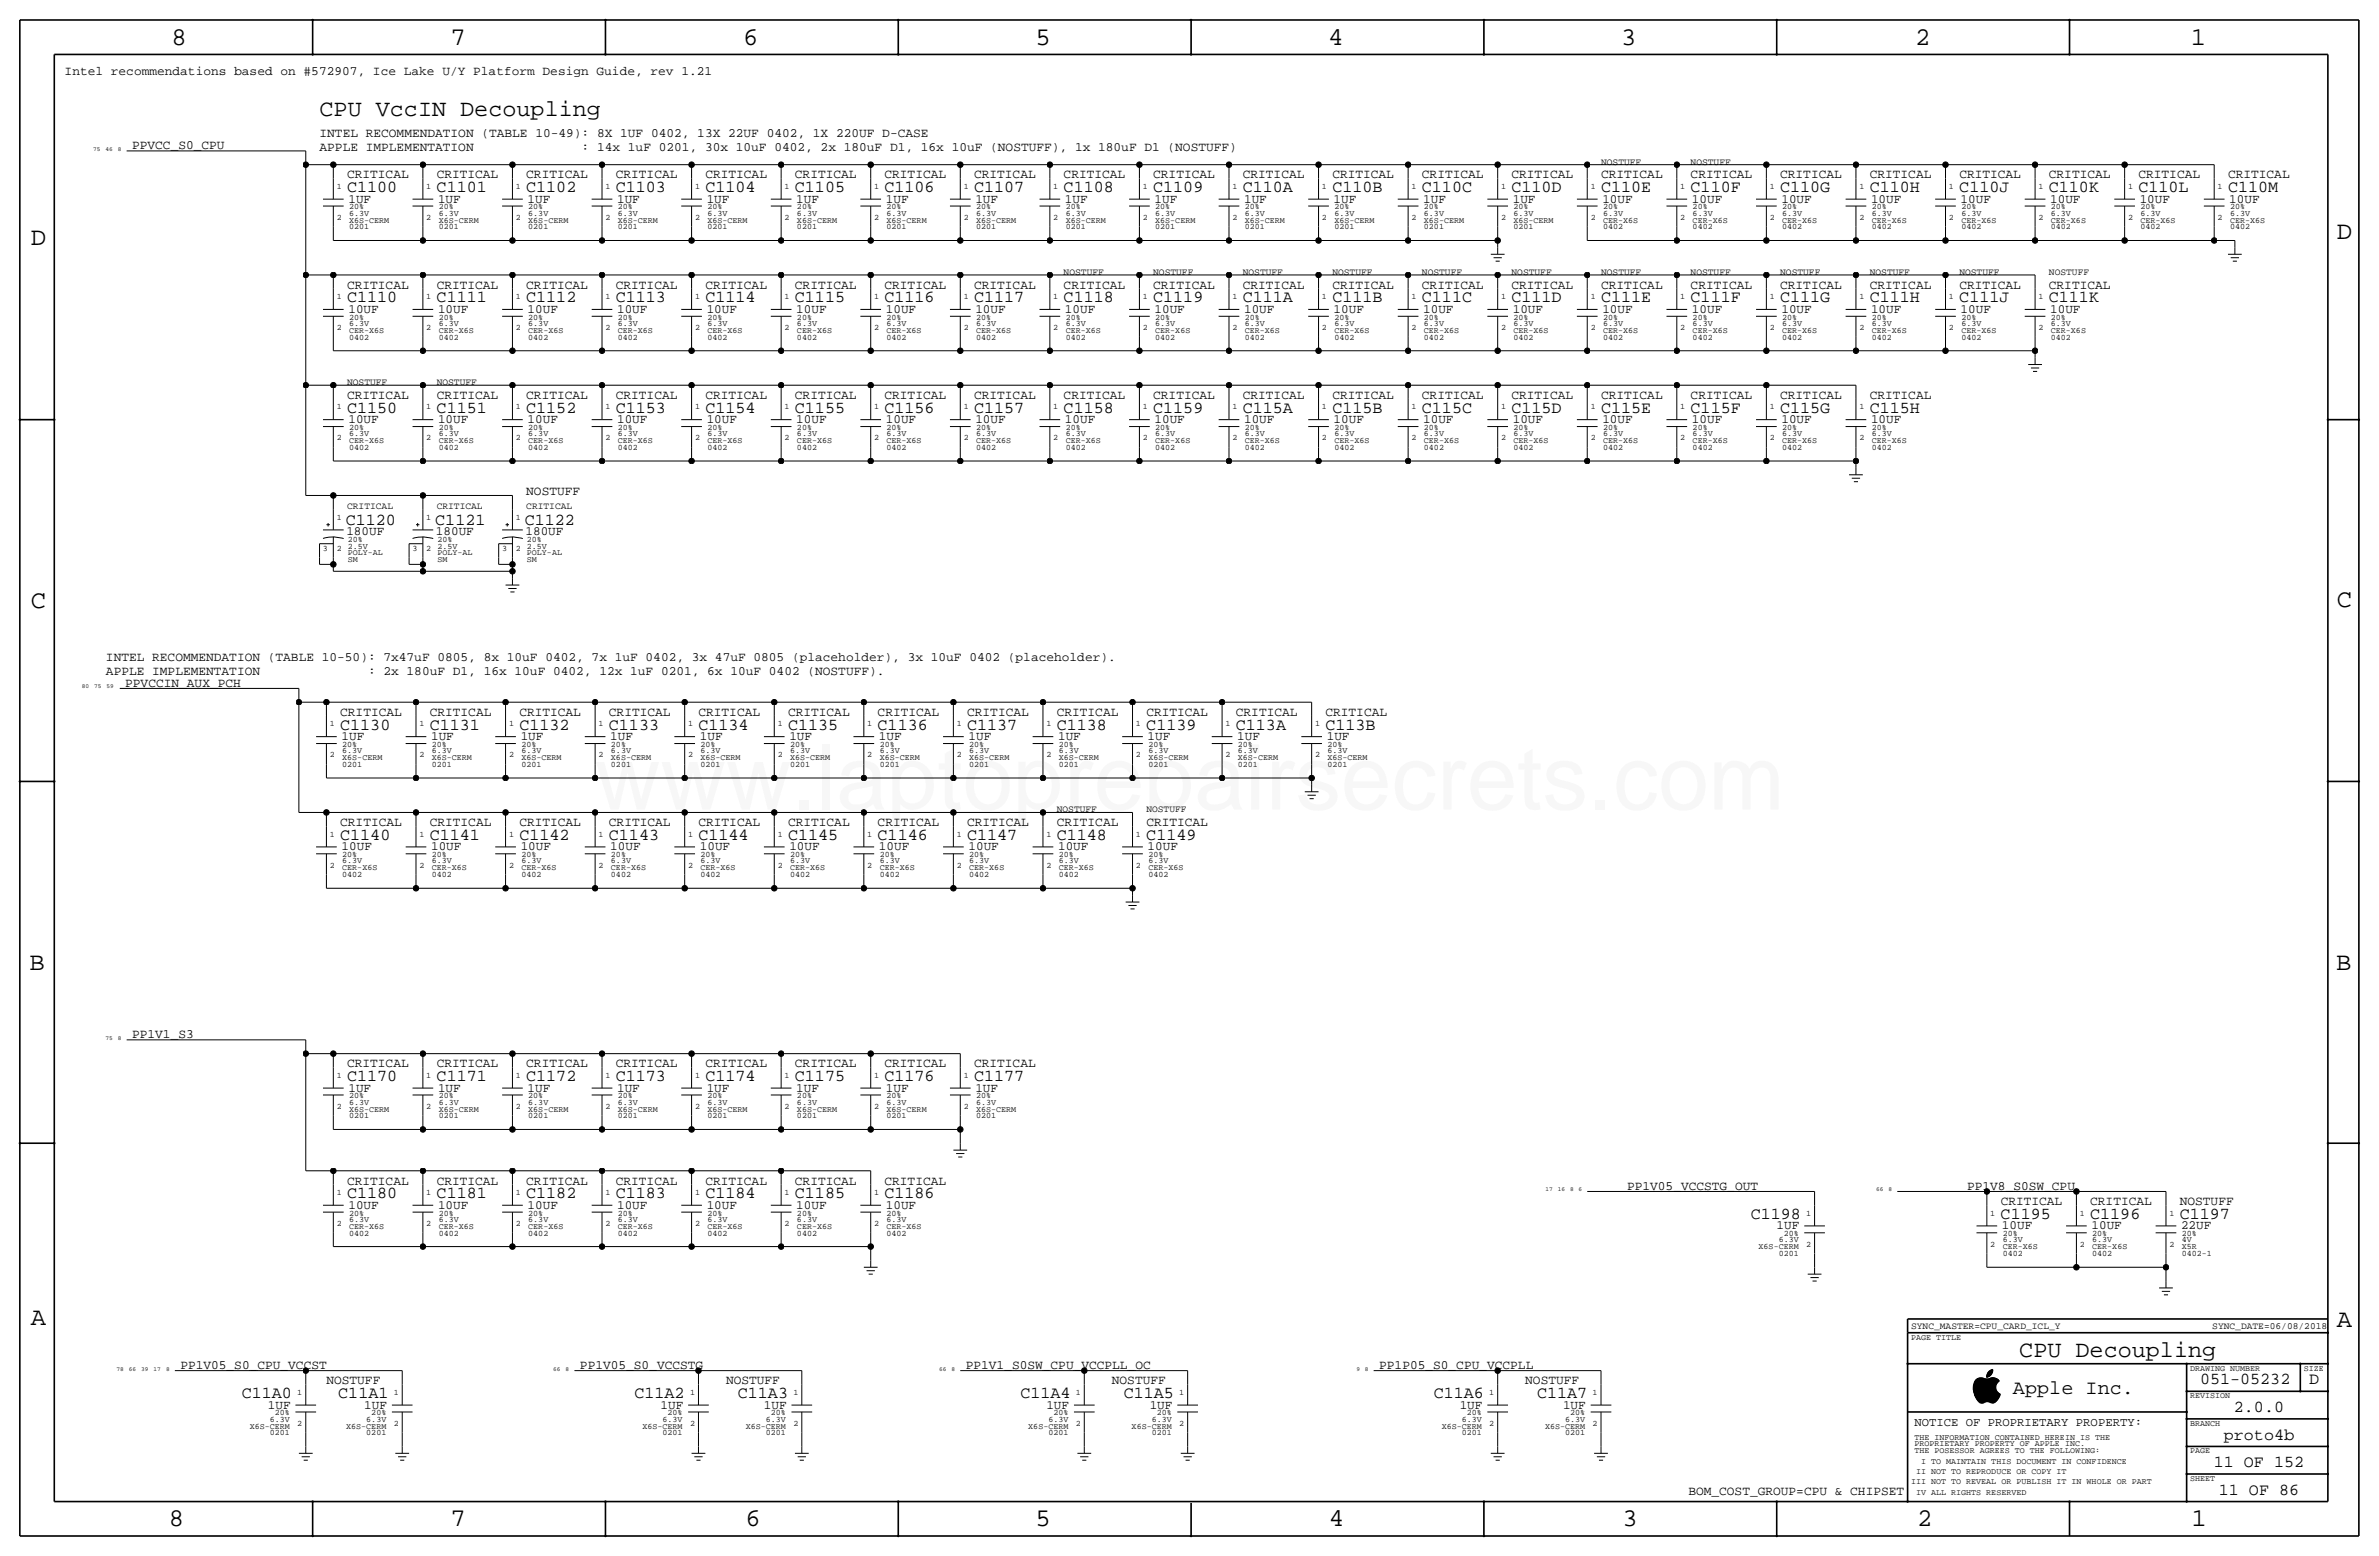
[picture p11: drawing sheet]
<svg xmlns="http://www.w3.org/2000/svg" width="877mm" height="574mm" viewBox="0 0 877 574" stroke-linecap="round" stroke-linejoin="round" font-family="sans-serif">
<defs><g id="words">
<text font-size="33.5" fill="#f00" x="219.3" y="298.4">www.laptoprepairsecrets.com</text>
<g font-size="9.4">
<text x="63.2" y="16.5">8</text>
<text x="166.1" y="16.5">7</text>
<text x="274" y="16.5">6</text>
<text x="381.7" y="16.5">5</text>
<text x="489.7" y="16.5">4</text>
<text x="597.6" y="16.5">3</text>
<text x="706.1" y="16.5">2</text>
<text x="807.7" y="16.5">1</text>
<text x="861.5" y="88.1">D</text>
<text x="11.4" y="90.4">D</text>
<text x="11.4" y="224.3">C</text>
<text x="861.5" y="223.8">C</text>
<text x="10.9" y="357.6">B</text>
<text x="861.3" y="357.4">B</text>
<text x="11.4" y="488.4">A</text>
<text x="861.5" y="489.2">A</text>
<text x="62.2" y="562.6">8</text>
<text x="166.1" y="562.6">7</text>
<text x="274.8" y="562.6">6</text>
<text x="381.7" y="562.6">5</text>
<text x="489.9" y="562.6">4</text>
<text x="598.1" y="562.6">3</text>
<text x="706.8" y="562.6">2</text>
<text x="807.9" y="562.6">1</text>
</g>
<g font-size="8.6">
<text x="117.8" y="42.9">CPU VccIN Decoupling</text>
<text x="744.4" y="500.1">CPU Decoupling</text>
</g>
<text font-size="7.4" x="742.1" y="513.9">Apple Inc.</text>
<g font-size="6.2">
<text x="128" y="70.9">C1100</text>
<text x="161" y="70.9">C1101</text>
<text x="194" y="70.9">C1102</text>
<text x="227" y="70.9">C1103</text>
<text x="260" y="70.9">C1104</text>
<text x="293.1" y="70.9">C1105</text>
<text x="326.1" y="70.9">C1106</text>
<text x="359.1" y="70.9">C1107</text>
<text x="392.1" y="70.9">C1108</text>
<text x="425.1" y="70.9">C1109</text>
<text x="458.2" y="70.9">C110A</text>
<text x="491.2" y="70.9">C110B</text>
<text x="524.2" y="70.9">C110C</text>
<text x="557.2" y="70.9">C110D</text>
<text x="590.3" y="70.9">C110E</text>
<text x="623.3" y="70.9">C110F</text>
<text x="656.3" y="70.9">C110G</text>
<text x="689.3" y="70.9">C110H</text>
<text x="722.3" y="70.9">C110J</text>
<text x="755.4" y="70.9">C110K</text>
<text x="788.4" y="70.9">C110L</text>
<text x="821.4" y="70.9">C110M</text>
<text x="128" y="111.5">C1110</text>
<text x="161" y="111.5">C1111</text>
<text x="194" y="111.5">C1112</text>
<text x="227" y="111.5">C1113</text>
<text x="260" y="111.5">C1114</text>
<text x="293.1" y="111.5">C1115</text>
<text x="326.1" y="111.5">C1116</text>
<text x="359.1" y="111.5">C1117</text>
<text x="392.1" y="111.5">C1118</text>
<text x="425.1" y="111.5">C1119</text>
<text x="458.2" y="111.5">C111A</text>
<text x="491.2" y="111.5">C111B</text>
<text x="524.2" y="111.5">C111C</text>
<text x="557.2" y="111.5">C111D</text>
<text x="590.3" y="111.5">C111E</text>
<text x="623.3" y="111.5">C111F</text>
<text x="656.3" y="111.5">C111G</text>
<text x="689.3" y="111.5">C111H</text>
<text x="722.3" y="111.5">C111J</text>
<text x="755.4" y="111.5">C111K</text>
<text x="128" y="152.1">C1150</text>
<text x="161" y="152.1">C1151</text>
<text x="194" y="152.1">C1152</text>
<text x="227" y="152.1">C1153</text>
<text x="260" y="152.1">C1154</text>
<text x="293.1" y="152.1">C1155</text>
<text x="326.1" y="152.1">C1156</text>
<text x="359.1" y="152.1">C1157</text>
<text x="392.1" y="152.1">C1158</text>
<text x="425.1" y="152.1">C1159</text>
<text x="458.2" y="152.1">C115A</text>
<text x="491.2" y="152.1">C115B</text>
<text x="524.2" y="152.1">C115C</text>
<text x="557.2" y="152.1">C115D</text>
<text x="590.3" y="152.1">C115E</text>
<text x="623.3" y="152.1">C115F</text>
<text x="656.3" y="152.1">C115G</text>
<text x="689.3" y="152.1">C115H</text>
<text x="127.5" y="193.5">C1120</text>
<text x="160.5" y="193.5">C1121</text>
<text x="193.5" y="193.5">C1122</text>
<text x="125.4" y="269">C1130</text>
<text x="158.4" y="269">C1131</text>
<text x="191.5" y="269">C1132</text>
<text x="224.5" y="269">C1133</text>
<text x="257.5" y="269">C1134</text>
<text x="290.5" y="269">C1135</text>
<text x="323.5" y="269">C1136</text>
<text x="356.6" y="269">C1137</text>
<text x="389.6" y="269">C1138</text>
<text x="422.6" y="269">C1139</text>
<text x="455.6" y="269">C113A</text>
<text x="488.6" y="269">C113B</text>
<text x="125.4" y="309.6">C1140</text>
<text x="158.4" y="309.6">C1141</text>
<text x="191.5" y="309.6">C1142</text>
<text x="224.5" y="309.6">C1143</text>
<text x="257.5" y="309.6">C1144</text>
<text x="290.5" y="309.6">C1145</text>
<text x="323.5" y="309.6">C1146</text>
<text x="356.6" y="309.6">C1147</text>
<text x="389.6" y="309.6">C1148</text>
<text x="422.6" y="309.6">C1149</text>
<text x="128" y="398.5">C1170</text>
<text x="161" y="398.5">C1171</text>
<text x="194" y="398.5">C1172</text>
<text x="227" y="398.5">C1173</text>
<text x="260" y="398.5">C1174</text>
<text x="293.1" y="398.5">C1175</text>
<text x="326.1" y="398.5">C1176</text>
<text x="359.1" y="398.5">C1177</text>
<text x="128" y="441.7">C1180</text>
<text x="161" y="441.7">C1181</text>
<text x="194" y="441.7">C1182</text>
<text x="227" y="441.7">C1183</text>
<text x="260" y="441.7">C1184</text>
<text x="293.1" y="441.7">C1185</text>
<text x="326.1" y="441.7">C1186</text>
<text x="645.4" y="449.3">C1198</text>
<text x="737.6" y="449.3">C1195</text>
<text x="770.6" y="449.3">C1196</text>
<text x="803.6" y="449.3">C1197</text>
<text x="89.1" y="515.4">C11A0</text>
<text x="124.7" y="515.4">C11A1</text>
<text x="233.9" y="515.4">C11A2</text>
<text x="272" y="515.4">C11A3</text>
<text x="376.2" y="515.4">C11A4</text>
<text x="414.3" y="515.4">C11A5</text>
<text x="528.6" y="515.4">C11A6</text>
<text x="566.7" y="515.4">C11A7</text>
<text x="811.1" y="510.3">051-05232</text>
<text x="851.3" y="510.3">D</text>
<text x="823.6" y="520.4">2.0.0</text>
<text x="819.9" y="530.6">proto4b</text>
<text x="816.2" y="540.8">11 OF 152</text>
<text x="818" y="550.9">11 OF 86</text>
</g>
<g font-size="4.7">
<text x="23.8" y="27.7">Intel recommendations based on #572907, Ice Lake U/Y Platform Design Guide, rev 1.21</text>
<text x="117.8" y="50.5">INTEL RECOMMENDATION (TABLE 10-49): 8X 1UF 0402, 13X 22UF 0402, 1X 220UF D-CASE</text>
<text x="48.7" y="55.1">PPVCC_S0_CPU</text>
<text x="117.8" y="55.6">APPLE IMPLEMENTATION</text>
<text x="214.4" y="55.6">: 14x 1uF 0201, 30x 10uF 0402, 2x 180uF D1, 16x 10uF (NOSTUFF), 1x 180uF D1 (NOSTUFF)</text>
<text x="128" y="65.8">CRITICAL</text>
<text x="161" y="65.8">CRITICAL</text>
<text x="194" y="65.8">CRITICAL</text>
<text x="227" y="65.8">CRITICAL</text>
<text x="260.1" y="65.8">CRITICAL</text>
<text x="293.1" y="65.8">CRITICAL</text>
<text x="326.1" y="65.8">CRITICAL</text>
<text x="359.1" y="65.8">CRITICAL</text>
<text x="392.1" y="65.8">CRITICAL</text>
<text x="425.2" y="65.8">CRITICAL</text>
<text x="458.2" y="65.8">CRITICAL</text>
<text x="491.2" y="65.8">CRITICAL</text>
<text x="524.2" y="65.8">CRITICAL</text>
<text x="557.2" y="65.8">CRITICAL</text>
<text x="590.3" y="65.8">CRITICAL</text>
<text x="623.3" y="65.8">CRITICAL</text>
<text x="656.3" y="65.8">CRITICAL</text>
<text x="689.3" y="65.8">CRITICAL</text>
<text x="722.3" y="65.8">CRITICAL</text>
<text x="755.4" y="65.8">CRITICAL</text>
<text x="788.4" y="65.8">CRITICAL</text>
<text x="821.4" y="65.8">CRITICAL</text>
<text x="128.5" y="74.7">1UF</text>
<text x="161.5" y="74.7">1UF</text>
<text x="194.5" y="74.7">1UF</text>
<text x="227.5" y="74.7">1UF</text>
<text x="260.5" y="74.7">1UF</text>
<text x="293.6" y="74.7">1UF</text>
<text x="326.6" y="74.7">1UF</text>
<text x="359.6" y="74.7">1UF</text>
<text x="392.6" y="74.7">1UF</text>
<text x="425.6" y="74.7">1UF</text>
<text x="458.7" y="74.7">1UF</text>
<text x="491.7" y="74.7">1UF</text>
<text x="524.7" y="74.7">1UF</text>
<text x="557.7" y="74.7">1UF</text>
<text x="590.7" y="74.7">10UF</text>
<text x="623.8" y="74.7">10UF</text>
<text x="656.8" y="74.7">10UF</text>
<text x="689.8" y="74.7">10UF</text>
<text x="722.8" y="74.7">10UF</text>
<text x="755.8" y="74.7">10UF</text>
<text x="788.8" y="74.7">10UF</text>
<text x="821.9" y="74.7">10UF</text>
<text x="128" y="106.4">CRITICAL</text>
<text x="161" y="106.4">CRITICAL</text>
<text x="194" y="106.4">CRITICAL</text>
<text x="227" y="106.4">CRITICAL</text>
<text x="260.1" y="106.4">CRITICAL</text>
<text x="293.1" y="106.4">CRITICAL</text>
<text x="326.1" y="106.4">CRITICAL</text>
<text x="359.1" y="106.4">CRITICAL</text>
<text x="392.1" y="106.4">CRITICAL</text>
<text x="425.2" y="106.4">CRITICAL</text>
<text x="458.2" y="106.4">CRITICAL</text>
<text x="491.2" y="106.4">CRITICAL</text>
<text x="524.2" y="106.4">CRITICAL</text>
<text x="557.2" y="106.4">CRITICAL</text>
<text x="590.3" y="106.4">CRITICAL</text>
<text x="623.3" y="106.4">CRITICAL</text>
<text x="656.3" y="106.4">CRITICAL</text>
<text x="689.3" y="106.4">CRITICAL</text>
<text x="722.3" y="106.4">CRITICAL</text>
<text x="755.4" y="106.4">CRITICAL</text>
<text x="128.5" y="115.3">10UF</text>
<text x="161.5" y="115.3">10UF</text>
<text x="194.5" y="115.3">10UF</text>
<text x="227.5" y="115.3">10UF</text>
<text x="260.5" y="115.3">10UF</text>
<text x="293.6" y="115.3">10UF</text>
<text x="326.6" y="115.3">10UF</text>
<text x="359.6" y="115.3">10UF</text>
<text x="392.6" y="115.3">10UF</text>
<text x="425.6" y="115.3">10UF</text>
<text x="458.7" y="115.3">10UF</text>
<text x="491.7" y="115.3">10UF</text>
<text x="524.7" y="115.3">10UF</text>
<text x="557.7" y="115.3">10UF</text>
<text x="590.7" y="115.3">10UF</text>
<text x="623.8" y="115.3">10UF</text>
<text x="656.8" y="115.3">10UF</text>
<text x="689.8" y="115.3">10UF</text>
<text x="722.8" y="115.3">10UF</text>
<text x="755.8" y="115.3">10UF</text>
<text x="128" y="147.1">CRITICAL</text>
<text x="161" y="147.1">CRITICAL</text>
<text x="194" y="147.1">CRITICAL</text>
<text x="227" y="147.1">CRITICAL</text>
<text x="260.1" y="147.1">CRITICAL</text>
<text x="293.1" y="147.1">CRITICAL</text>
<text x="326.1" y="147.1">CRITICAL</text>
<text x="359.1" y="147.1">CRITICAL</text>
<text x="392.1" y="147.1">CRITICAL</text>
<text x="425.2" y="147.1">CRITICAL</text>
<text x="458.2" y="147.1">CRITICAL</text>
<text x="491.2" y="147.1">CRITICAL</text>
<text x="524.2" y="147.1">CRITICAL</text>
<text x="557.2" y="147.1">CRITICAL</text>
<text x="590.3" y="147.1">CRITICAL</text>
<text x="623.3" y="147.1">CRITICAL</text>
<text x="656.3" y="147.1">CRITICAL</text>
<text x="689.3" y="147.1">CRITICAL</text>
<text x="128.5" y="156">10UF</text>
<text x="161.5" y="156">10UF</text>
<text x="194.5" y="156">10UF</text>
<text x="227.5" y="156">10UF</text>
<text x="260.5" y="156">10UF</text>
<text x="293.6" y="156">10UF</text>
<text x="326.6" y="156">10UF</text>
<text x="359.6" y="156">10UF</text>
<text x="392.6" y="156">10UF</text>
<text x="425.6" y="156">10UF</text>
<text x="458.7" y="156">10UF</text>
<text x="491.7" y="156">10UF</text>
<text x="524.7" y="156">10UF</text>
<text x="557.7" y="156">10UF</text>
<text x="590.7" y="156">10UF</text>
<text x="623.8" y="156">10UF</text>
<text x="656.8" y="156">10UF</text>
<text x="689.8" y="156">10UF</text>
<text x="194" y="182.6">NOSTUFF</text>
<text x="127.7" y="197.1">180UF</text>
<text x="160.7" y="197.1">180UF</text>
<text x="193.7" y="197.1">180UF</text>
<text x="39.1" y="243.6">INTEL RECOMMENDATION (TABLE 10-50): 7x47uF 0805, 8x 10uF 0402, 7x 1uF 0402, 3x 47uF 0805 (placeholder), 3x 10uF 0402 (placeholder).</text>
<text x="39.1" y="248.7">APPLE IMPLEMENTATION</text>
<text x="135.7" y="248.7">: 2x 180uF D1, 16x 10uF 0402, 12x 1uF 0201, 6x 10uF 0402 (NOSTUFF).</text>
<text x="46.2" y="253.2">PPVCCIN_AUX_PCH</text>
<text x="125.4" y="263.9">CRITICAL</text>
<text x="158.4" y="263.9">CRITICAL</text>
<text x="191.5" y="263.9">CRITICAL</text>
<text x="224.5" y="263.9">CRITICAL</text>
<text x="257.5" y="263.9">CRITICAL</text>
<text x="290.5" y="263.9">CRITICAL</text>
<text x="323.6" y="263.9">CRITICAL</text>
<text x="356.6" y="263.9">CRITICAL</text>
<text x="389.6" y="263.9">CRITICAL</text>
<text x="422.6" y="263.9">CRITICAL</text>
<text x="455.6" y="263.9">CRITICAL</text>
<text x="488.7" y="263.9">CRITICAL</text>
<text x="125.9" y="272.8">1UF</text>
<text x="158.9" y="272.8">1UF</text>
<text x="192" y="272.8">1UF</text>
<text x="225" y="272.8">1UF</text>
<text x="258" y="272.8">1UF</text>
<text x="291" y="272.8">1UF</text>
<text x="324" y="272.8">1UF</text>
<text x="357.1" y="272.8">1UF</text>
<text x="390.1" y="272.8">1UF</text>
<text x="423.1" y="272.8">1UF</text>
<text x="456.1" y="272.8">1UF</text>
<text x="489.1" y="272.8">1UF</text>
<text x="125.4" y="304.5">CRITICAL</text>
<text x="158.4" y="304.5">CRITICAL</text>
<text x="191.5" y="304.5">CRITICAL</text>
<text x="224.5" y="304.5">CRITICAL</text>
<text x="257.5" y="304.5">CRITICAL</text>
<text x="290.5" y="304.5">CRITICAL</text>
<text x="323.6" y="304.5">CRITICAL</text>
<text x="356.6" y="304.5">CRITICAL</text>
<text x="389.6" y="304.5">CRITICAL</text>
<text x="422.6" y="304.5">CRITICAL</text>
<text x="125.9" y="313.4">10UF</text>
<text x="158.9" y="313.4">10UF</text>
<text x="192" y="313.4">10UF</text>
<text x="225" y="313.4">10UF</text>
<text x="258" y="313.4">10UF</text>
<text x="291" y="313.4">10UF</text>
<text x="324" y="313.4">10UF</text>
<text x="357.1" y="313.4">10UF</text>
<text x="390.1" y="313.4">10UF</text>
<text x="423.1" y="313.4">10UF</text>
<text x="48.7" y="382.8">PP1V1_S3</text>
<text x="128" y="393.4">CRITICAL</text>
<text x="161" y="393.4">CRITICAL</text>
<text x="194" y="393.4">CRITICAL</text>
<text x="227" y="393.4">CRITICAL</text>
<text x="260.1" y="393.4">CRITICAL</text>
<text x="293.1" y="393.4">CRITICAL</text>
<text x="326.1" y="393.4">CRITICAL</text>
<text x="359.1" y="393.4">CRITICAL</text>
<text x="128.5" y="402.3">1UF</text>
<text x="161.5" y="402.3">1UF</text>
<text x="194.5" y="402.3">1UF</text>
<text x="227.5" y="402.3">1UF</text>
<text x="260.5" y="402.3">1UF</text>
<text x="293.6" y="402.3">1UF</text>
<text x="326.6" y="402.3">1UF</text>
<text x="359.6" y="402.3">1UF</text>
<text x="128" y="436.6">CRITICAL</text>
<text x="161" y="436.6">CRITICAL</text>
<text x="194" y="436.6">CRITICAL</text>
<text x="227" y="436.6">CRITICAL</text>
<text x="260.1" y="436.6">CRITICAL</text>
<text x="293.1" y="436.6">CRITICAL</text>
<text x="326.1" y="436.6">CRITICAL</text>
<text x="599.9" y="438.7">PP1V05_VCCSTG_OUT</text>
<text x="725.2" y="438.7">PP1V8_S0SW_CPU</text>
<text x="128.5" y="445.5">10UF</text>
<text x="161.5" y="445.5">10UF</text>
<text x="194.5" y="445.5">10UF</text>
<text x="227.5" y="445.5">10UF</text>
<text x="260.5" y="445.5">10UF</text>
<text x="293.6" y="445.5">10UF</text>
<text x="326.6" y="445.5">10UF</text>
<text x="737.6" y="444.2">CRITICAL</text>
<text x="770.6" y="444.2">CRITICAL</text>
<text x="803.6" y="444.2">NOSTUFF</text>
<text x="655" y="453.1">1UF</text>
<text x="738" y="453.1">10UF</text>
<text x="771.1" y="453.1">10UF</text>
<text x="804.1" y="453.1">22UF</text>
<text x="66.5" y="504.7">PP1V05_S0_CPU_VCCST</text>
<text x="213.8" y="504.7">PP1V05_S0_VCCSTG</text>
<text x="356.1" y="504.7">PP1V1_S0SW_CPU_VCCPLL_OC</text>
<text x="508.5" y="504.7">PP1P05_S0_CPU_VCCPLL</text>
<text x="120.3" y="510.3">NOSTUFF</text>
<text x="267.7" y="510.3">NOSTUFF</text>
<text x="409.9" y="510.3">NOSTUFF</text>
<text x="562.3" y="510.3">NOSTUFF</text>
<text x="98.7" y="519.2">1UF</text>
<text x="134.3" y="519.2">1UF</text>
<text x="243.5" y="519.2">1UF</text>
<text x="281.6" y="519.2">1UF</text>
<text x="385.8" y="519.2">1UF</text>
<text x="423.9" y="519.2">1UF</text>
<text x="538.2" y="519.2">1UF</text>
<text x="576.2" y="519.2">1UF</text>
<text x="622.5" y="550.9">BOM_COST_GROUP=CPU &amp; CHIPSET</text>
</g>
<text font-size="4.5" x="705.8" y="525.5">NOTICE OF PROPRIETARY PROPERTY:</text>
<g font-size="3.5">
<text x="590.3" y="60.7">NOSTUFF</text>
<text x="623.3" y="60.7">NOSTUFF</text>
<text x="392.1" y="101.3">NOSTUFF</text>
<text x="425.2" y="101.3">NOSTUFF</text>
<text x="458.2" y="101.3">NOSTUFF</text>
<text x="491.2" y="101.3">NOSTUFF</text>
<text x="524.2" y="101.3">NOSTUFF</text>
<text x="557.2" y="101.3">NOSTUFF</text>
<text x="590.3" y="101.3">NOSTUFF</text>
<text x="623.3" y="101.3">NOSTUFF</text>
<text x="656.3" y="101.3">NOSTUFF</text>
<text x="689.3" y="101.3">NOSTUFF</text>
<text x="722.4" y="101.3">NOSTUFF</text>
<text x="755.4" y="101.3">NOSTUFF</text>
<text x="128" y="142">NOSTUFF</text>
<text x="161" y="142">NOSTUFF</text>
<text x="128" y="187.7">CRITICAL</text>
<text x="161" y="187.7">CRITICAL</text>
<text x="194" y="187.7">CRITICAL</text>
<text x="389.6" y="299.5">NOSTUFF</text>
<text x="422.6" y="299.5">NOSTUFF</text>
<text x="704.6" y="490">SYNC_MASTER=CPU_CARD_ICL_Y</text>
<text x="815.6" y="490">SYNC_DATE=06/08/2018</text>
</g>
<g font-size="3.1">
<text x="124.2" y="69.6">1</text>
<text x="157.2" y="69.6">1</text>
<text x="190.2" y="69.6">1</text>
<text x="223.2" y="69.6">1</text>
<text x="256.2" y="69.6">1</text>
<text x="289.3" y="69.6">1</text>
<text x="322.3" y="69.6">1</text>
<text x="355.3" y="69.6">1</text>
<text x="388.3" y="69.6">1</text>
<text x="421.3" y="69.6">1</text>
<text x="454.4" y="69.6">1</text>
<text x="487.4" y="69.6">1</text>
<text x="520.4" y="69.6">1</text>
<text x="553.4" y="69.6">1</text>
<text x="586.4" y="69.6">1</text>
<text x="619.5" y="69.6">1</text>
<text x="652.5" y="69.6">1</text>
<text x="685.5" y="69.6">1</text>
<text x="718.5" y="69.6">1</text>
<text x="751.5" y="69.6">1</text>
<text x="784.6" y="69.6">1</text>
<text x="817.6" y="69.6">1</text>
<text x="128.7" y="77.2">20%</text>
<text x="161.7" y="77.2">20%</text>
<text x="194.8" y="77.2">20%</text>
<text x="227.8" y="77.2">20%</text>
<text x="260.8" y="77.2">20%</text>
<text x="293.8" y="77.2">20%</text>
<text x="326.8" y="77.2">20%</text>
<text x="359.9" y="77.2">20%</text>
<text x="392.9" y="77.2">20%</text>
<text x="425.9" y="77.2">20%</text>
<text x="458.9" y="77.2">20%</text>
<text x="491.9" y="77.2">20%</text>
<text x="525" y="77.2">20%</text>
<text x="558" y="77.2">20%</text>
<text x="591" y="77.2">20%</text>
<text x="624" y="77.2">20%</text>
<text x="657" y="77.2">20%</text>
<text x="690.1" y="77.2">20%</text>
<text x="723.1" y="77.2">20%</text>
<text x="756.1" y="77.2">20%</text>
<text x="789.1" y="77.2">20%</text>
<text x="822.1" y="77.2">20%</text>
<text x="124.2" y="81">2</text>
<text x="128.7" y="79.5">6.3V</text>
<text x="128.7" y="82">X6S-CERM</text>
<text x="157.2" y="81">2</text>
<text x="161.7" y="82">X6S-CERM</text>
<text x="161.7" y="79.5">6.3V</text>
<text x="190.2" y="81">2</text>
<text x="194.8" y="82">X6S-CERM</text>
<text x="194.8" y="79.5">6.3V</text>
<text x="223.2" y="81">2</text>
<text x="227.8" y="82">X6S-CERM</text>
<text x="227.8" y="79.5">6.3V</text>
<text x="256.2" y="81">2</text>
<text x="260.8" y="82">X6S-CERM</text>
<text x="260.8" y="79.5">6.3V</text>
<text x="289.3" y="81">2</text>
<text x="293.8" y="79.5">6.3V</text>
<text x="293.8" y="82">X6S-CERM</text>
<text x="322.3" y="81">2</text>
<text x="326.8" y="79.5">6.3V</text>
<text x="326.8" y="82">X6S-CERM</text>
<text x="355.3" y="81">2</text>
<text x="359.9" y="82">X6S-CERM</text>
<text x="359.9" y="79.5">6.3V</text>
<text x="388.3" y="81">2</text>
<text x="392.9" y="79.5">6.3V</text>
<text x="392.9" y="82">X6S-CERM</text>
<text x="421.3" y="81">2</text>
<text x="425.9" y="82">X6S-CERM</text>
<text x="425.9" y="79.5">6.3V</text>
<text x="454.4" y="81">2</text>
<text x="458.9" y="82">X6S-CERM</text>
<text x="458.9" y="79.5">6.3V</text>
<text x="487.4" y="81">2</text>
<text x="491.9" y="82">X6S-CERM</text>
<text x="491.9" y="79.5">6.3V</text>
<text x="520.4" y="81">2</text>
<text x="525" y="82">X6S-CERM</text>
<text x="525" y="79.5">6.3V</text>
<text x="553.4" y="81">2</text>
<text x="558" y="82">X6S-CERM</text>
<text x="558" y="79.5">6.3V</text>
<text x="586.4" y="81">2</text>
<text x="591" y="82">CER-X6S</text>
<text x="591" y="79.5">6.3V</text>
<text x="619.5" y="81">2</text>
<text x="624" y="79.5">6.3V</text>
<text x="624" y="82">CER-X6S</text>
<text x="652.5" y="81">2</text>
<text x="657" y="79.5">6.3V</text>
<text x="657" y="82">CER-X6S</text>
<text x="685.5" y="81">2</text>
<text x="690.1" y="79.5">6.3V</text>
<text x="690.1" y="82">CER-X6S</text>
<text x="718.5" y="81">2</text>
<text x="723.1" y="79.5">6.3V</text>
<text x="723.1" y="82">CER-X6S</text>
<text x="751.5" y="81">2</text>
<text x="756.1" y="79.5">6.3V</text>
<text x="756.1" y="82">CER-X6S</text>
<text x="784.6" y="81">2</text>
<text x="789.1" y="79.5">6.3V</text>
<text x="789.1" y="82">CER-X6S</text>
<text x="817.6" y="81">2</text>
<text x="822.1" y="79.5">6.3V</text>
<text x="822.1" y="82">CER-X6S</text>
<text x="128.7" y="84.6">0201</text>
<text x="161.7" y="84.6">0201</text>
<text x="194.8" y="84.6">0201</text>
<text x="227.8" y="84.6">0201</text>
<text x="260.8" y="84.6">0201</text>
<text x="293.8" y="84.6">0201</text>
<text x="326.8" y="84.6">0201</text>
<text x="359.9" y="84.6">0201</text>
<text x="392.9" y="84.6">0201</text>
<text x="425.9" y="84.6">0201</text>
<text x="458.9" y="84.6">0201</text>
<text x="491.9" y="84.6">0201</text>
<text x="525" y="84.6">0201</text>
<text x="558" y="84.6">0201</text>
<text x="591" y="84.6">0402</text>
<text x="624" y="84.6">0402</text>
<text x="657" y="84.6">0402</text>
<text x="690.1" y="84.6">0402</text>
<text x="723.1" y="84.6">0402</text>
<text x="756.1" y="84.6">0402</text>
<text x="789.1" y="84.6">0402</text>
<text x="822.1" y="84.6">0402</text>
<text x="124.2" y="110.2">1</text>
<text x="157.2" y="110.2">1</text>
<text x="190.2" y="110.2">1</text>
<text x="223.2" y="110.2">1</text>
<text x="256.2" y="110.2">1</text>
<text x="289.3" y="110.2">1</text>
<text x="322.3" y="110.2">1</text>
<text x="355.3" y="110.2">1</text>
<text x="388.3" y="110.2">1</text>
<text x="421.3" y="110.2">1</text>
<text x="454.4" y="110.2">1</text>
<text x="487.4" y="110.2">1</text>
<text x="520.4" y="110.2">1</text>
<text x="553.4" y="110.2">1</text>
<text x="586.4" y="110.2">1</text>
<text x="619.5" y="110.2">1</text>
<text x="652.5" y="110.2">1</text>
<text x="685.5" y="110.2">1</text>
<text x="718.5" y="110.2">1</text>
<text x="751.5" y="110.2">1</text>
<text x="128.7" y="117.9">20%</text>
<text x="161.7" y="117.9">20%</text>
<text x="194.8" y="117.9">20%</text>
<text x="227.8" y="117.9">20%</text>
<text x="260.8" y="117.9">20%</text>
<text x="293.8" y="117.9">20%</text>
<text x="326.8" y="117.9">20%</text>
<text x="359.9" y="117.9">20%</text>
<text x="392.9" y="117.9">20%</text>
<text x="425.9" y="117.9">20%</text>
<text x="458.9" y="117.9">20%</text>
<text x="491.9" y="117.9">20%</text>
<text x="525" y="117.9">20%</text>
<text x="558" y="117.9">20%</text>
<text x="591" y="117.9">20%</text>
<text x="624" y="117.9">20%</text>
<text x="657" y="117.9">20%</text>
<text x="690.1" y="117.9">20%</text>
<text x="723.1" y="117.9">20%</text>
<text x="756.1" y="117.9">20%</text>
<text x="124.2" y="121.7">2</text>
<text x="128.7" y="122.7">CER-X6S</text>
<text x="128.7" y="120.1">6.3V</text>
<text x="128.7" y="125.2">0402</text>
<text x="157.2" y="121.7">2</text>
<text x="161.7" y="122.7">CER-X6S</text>
<text x="161.7" y="125.2">0402</text>
<text x="161.7" y="120.1">6.3V</text>
<text x="190.2" y="121.7">2</text>
<text x="194.8" y="122.7">CER-X6S</text>
<text x="194.8" y="125.2">0402</text>
<text x="194.8" y="120.1">6.3V</text>
<text x="223.2" y="121.7">2</text>
<text x="227.8" y="122.7">CER-X6S</text>
<text x="227.8" y="125.2">0402</text>
<text x="227.8" y="120.1">6.3V</text>
<text x="256.2" y="121.7">2</text>
<text x="260.8" y="122.7">CER-X6S</text>
<text x="260.8" y="125.2">0402</text>
<text x="260.8" y="120.1">6.3V</text>
<text x="289.3" y="121.7">2</text>
<text x="293.8" y="122.7">CER-X6S</text>
<text x="293.8" y="125.2">0402</text>
<text x="293.8" y="120.1">6.3V</text>
<text x="322.3" y="121.7">2</text>
<text x="326.8" y="122.7">CER-X6S</text>
<text x="326.8" y="125.2">0402</text>
<text x="326.8" y="120.1">6.3V</text>
<text x="355.3" y="121.7">2</text>
<text x="359.9" y="122.7">CER-X6S</text>
<text x="359.9" y="125.2">0402</text>
<text x="359.9" y="120.1">6.3V</text>
<text x="388.3" y="121.7">2</text>
<text x="392.9" y="122.7">CER-X6S</text>
<text x="392.9" y="125.2">0402</text>
<text x="392.9" y="120.1">6.3V</text>
<text x="421.3" y="121.7">2</text>
<text x="425.9" y="122.7">CER-X6S</text>
<text x="425.9" y="125.2">0402</text>
<text x="425.9" y="120.1">6.3V</text>
<text x="454.4" y="121.7">2</text>
<text x="458.9" y="125.2">0402</text>
<text x="458.9" y="120.1">6.3V</text>
<text x="458.9" y="122.7">CER-X6S</text>
<text x="487.4" y="121.7">2</text>
<text x="491.9" y="122.7">CER-X6S</text>
<text x="491.9" y="125.2">0402</text>
<text x="491.9" y="120.1">6.3V</text>
<text x="520.4" y="121.7">2</text>
<text x="525" y="120.1">6.3V</text>
<text x="525" y="122.7">CER-X6S</text>
<text x="525" y="125.2">0402</text>
<text x="553.4" y="121.7">2</text>
<text x="558" y="122.7">CER-X6S</text>
<text x="558" y="125.2">0402</text>
<text x="558" y="120.1">6.3V</text>
<text x="586.4" y="121.7">2</text>
<text x="591" y="122.7">CER-X6S</text>
<text x="591" y="125.2">0402</text>
<text x="591" y="120.1">6.3V</text>
<text x="619.5" y="121.7">2</text>
<text x="624" y="125.2">0402</text>
<text x="624" y="122.7">CER-X6S</text>
<text x="624" y="120.1">6.3V</text>
<text x="652.5" y="121.7">2</text>
<text x="657" y="122.7">CER-X6S</text>
<text x="657" y="125.2">0402</text>
<text x="657" y="120.1">6.3V</text>
<text x="685.5" y="121.7">2</text>
<text x="690.1" y="125.2">0402</text>
<text x="690.1" y="120.1">6.3V</text>
<text x="690.1" y="122.7">CER-X6S</text>
<text x="718.5" y="121.7">2</text>
<text x="723.1" y="120.1">6.3V</text>
<text x="723.1" y="125.2">0402</text>
<text x="723.1" y="122.7">CER-X6S</text>
<text x="751.5" y="121.7">2</text>
<text x="756.1" y="125.2">0402</text>
<text x="756.1" y="122.7">CER-X6S</text>
<text x="756.1" y="120.1">6.3V</text>
<text x="124.2" y="150.9">1</text>
<text x="157.2" y="150.9">1</text>
<text x="190.2" y="150.9">1</text>
<text x="223.2" y="150.9">1</text>
<text x="256.2" y="150.9">1</text>
<text x="289.3" y="150.9">1</text>
<text x="322.3" y="150.9">1</text>
<text x="355.3" y="150.9">1</text>
<text x="388.3" y="150.9">1</text>
<text x="421.3" y="150.9">1</text>
<text x="454.4" y="150.9">1</text>
<text x="487.4" y="150.9">1</text>
<text x="520.4" y="150.9">1</text>
<text x="553.4" y="150.9">1</text>
<text x="586.4" y="150.9">1</text>
<text x="619.5" y="150.9">1</text>
<text x="652.5" y="150.9">1</text>
<text x="685.5" y="150.9">1</text>
<text x="128.7" y="158.5">20%</text>
<text x="128.7" y="160.8">6.3V</text>
<text x="161.7" y="158.5">20%</text>
<text x="161.7" y="160.8">6.3V</text>
<text x="194.8" y="158.5">20%</text>
<text x="194.8" y="160.8">6.3V</text>
<text x="227.8" y="158.5">20%</text>
<text x="227.8" y="160.8">6.3V</text>
<text x="260.8" y="158.5">20%</text>
<text x="260.8" y="160.8">6.3V</text>
<text x="293.8" y="158.5">20%</text>
<text x="293.8" y="160.8">6.3V</text>
<text x="326.8" y="158.5">20%</text>
<text x="326.8" y="160.8">6.3V</text>
<text x="359.9" y="158.5">20%</text>
<text x="359.9" y="160.8">6.3V</text>
<text x="392.9" y="158.5">20%</text>
<text x="392.9" y="160.8">6.3V</text>
<text x="425.9" y="158.5">20%</text>
<text x="425.9" y="160.8">6.3V</text>
<text x="458.9" y="158.5">20%</text>
<text x="458.9" y="160.8">6.3V</text>
<text x="491.9" y="158.5">20%</text>
<text x="491.9" y="160.8">6.3V</text>
<text x="525" y="158.5">20%</text>
<text x="525" y="160.8">6.3V</text>
<text x="558" y="158.5">20%</text>
<text x="558" y="160.8">6.3V</text>
<text x="591" y="158.5">20%</text>
<text x="591" y="160.8">6.3V</text>
<text x="624" y="158.5">20%</text>
<text x="624" y="160.8">6.3V</text>
<text x="657" y="158.5">20%</text>
<text x="657" y="160.8">6.3V</text>
<text x="690.1" y="158.5">20%</text>
<text x="690.1" y="160.8">6.3V</text>
<text x="124.2" y="162.3">2</text>
<text x="128.7" y="163.3">CER-X6S</text>
<text x="128.7" y="165.9">0402</text>
<text x="157.2" y="162.3">2</text>
<text x="161.7" y="163.3">CER-X6S</text>
<text x="161.7" y="165.9">0402</text>
<text x="190.2" y="162.3">2</text>
<text x="194.8" y="163.3">CER-X6S</text>
<text x="194.8" y="165.9">0402</text>
<text x="223.2" y="162.3">2</text>
<text x="227.8" y="165.9">0402</text>
<text x="227.8" y="163.3">CER-X6S</text>
<text x="256.2" y="162.3">2</text>
<text x="260.8" y="165.9">0402</text>
<text x="260.8" y="163.3">CER-X6S</text>
<text x="289.3" y="162.3">2</text>
<text x="293.8" y="165.9">0402</text>
<text x="293.8" y="163.3">CER-X6S</text>
<text x="322.3" y="162.3">2</text>
<text x="326.8" y="165.9">0402</text>
<text x="326.8" y="163.3">CER-X6S</text>
<text x="355.3" y="162.3">2</text>
<text x="359.9" y="165.9">0402</text>
<text x="359.9" y="163.3">CER-X6S</text>
<text x="388.3" y="162.3">2</text>
<text x="392.9" y="165.9">0402</text>
<text x="392.9" y="163.3">CER-X6S</text>
<text x="421.3" y="162.3">2</text>
<text x="425.9" y="165.9">0402</text>
<text x="425.9" y="163.3">CER-X6S</text>
<text x="454.4" y="162.3">2</text>
<text x="458.9" y="165.9">0402</text>
<text x="458.9" y="163.3">CER-X6S</text>
<text x="487.4" y="162.3">2</text>
<text x="491.9" y="165.9">0402</text>
<text x="491.9" y="163.3">CER-X6S</text>
<text x="520.4" y="162.3">2</text>
<text x="525" y="165.9">0402</text>
<text x="525" y="163.3">CER-X6S</text>
<text x="553.4" y="162.3">2</text>
<text x="558" y="165.9">0402</text>
<text x="558" y="163.3">CER-X6S</text>
<text x="586.4" y="162.3">2</text>
<text x="591" y="165.9">0402</text>
<text x="591" y="163.3">CER-X6S</text>
<text x="619.5" y="162.3">2</text>
<text x="624" y="165.9">0402</text>
<text x="624" y="163.3">CER-X6S</text>
<text x="652.5" y="162.3">2</text>
<text x="657" y="165.9">0402</text>
<text x="657" y="163.3">CER-X6S</text>
<text x="685.5" y="162.3">2</text>
<text x="690.1" y="165.9">0402</text>
<text x="690.1" y="163.3">CER-X6S</text>
<text x="124.2" y="191.5">1</text>
<text x="157.2" y="191.5">1</text>
<text x="190.2" y="191.5">1</text>
<text x="119.1" y="202.9">3</text>
<text x="124.2" y="202.9">2</text>
<text x="128.2" y="202.4">2.5V</text>
<text x="128.2" y="199.9">20%</text>
<text x="152.1" y="202.9">3</text>
<text x="157.2" y="202.9">2</text>
<text x="161.2" y="202.4">2.5V</text>
<text x="161.2" y="199.9">20%</text>
<text x="185.1" y="202.9">3</text>
<text x="190.2" y="202.9">2</text>
<text x="194.3" y="199.9">20%</text>
<text x="194.3" y="202.4">2.5V</text>
<text x="128.2" y="204.7">POLY-AL</text>
<text x="128.2" y="207.3">SM</text>
<text x="161.2" y="207.3">SM</text>
<text x="161.2" y="204.7">POLY-AL</text>
<text x="194.3" y="207.3">SM</text>
<text x="194.3" y="204.7">POLY-AL</text>
<text x="121.6" y="267.7">1</text>
<text x="154.6" y="267.7">1</text>
<text x="187.7" y="267.7">1</text>
<text x="220.7" y="267.7">1</text>
<text x="253.7" y="267.7">1</text>
<text x="286.7" y="267.7">1</text>
<text x="319.7" y="267.7">1</text>
<text x="352.8" y="267.7">1</text>
<text x="385.8" y="267.7">1</text>
<text x="418.8" y="267.7">1</text>
<text x="451.8" y="267.7">1</text>
<text x="484.8" y="267.7">1</text>
<text x="126.2" y="275.3">20%</text>
<text x="159.2" y="275.3">20%</text>
<text x="192.2" y="275.3">20%</text>
<text x="225.2" y="275.3">20%</text>
<text x="258.3" y="275.3">20%</text>
<text x="291.3" y="275.3">20%</text>
<text x="324.3" y="275.3">20%</text>
<text x="357.3" y="275.3">20%</text>
<text x="390.3" y="275.3">20%</text>
<text x="423.4" y="275.3">20%</text>
<text x="456.4" y="275.3">20%</text>
<text x="489.4" y="275.3">20%</text>
<text x="121.6" y="279.1">2</text>
<text x="126.2" y="277.6">6.3V</text>
<text x="126.2" y="280.2">X6S-CERM</text>
<text x="154.6" y="279.1">2</text>
<text x="159.2" y="277.6">6.3V</text>
<text x="159.2" y="280.2">X6S-CERM</text>
<text x="187.7" y="279.1">2</text>
<text x="192.2" y="277.6">6.3V</text>
<text x="192.2" y="280.2">X6S-CERM</text>
<text x="220.7" y="279.1">2</text>
<text x="225.2" y="277.6">6.3V</text>
<text x="225.2" y="280.2">X6S-CERM</text>
<text x="253.7" y="279.1">2</text>
<text x="258.3" y="277.6">6.3V</text>
<text x="258.3" y="280.2">X6S-CERM</text>
<text x="286.7" y="279.1">2</text>
<text x="291.3" y="277.6">6.3V</text>
<text x="291.3" y="280.2">X6S-CERM</text>
<text x="319.7" y="279.1">2</text>
<text x="324.3" y="277.6">6.3V</text>
<text x="324.3" y="280.2">X6S-CERM</text>
<text x="352.8" y="279.1">2</text>
<text x="357.3" y="277.6">6.3V</text>
<text x="357.3" y="280.2">X6S-CERM</text>
<text x="385.8" y="279.1">2</text>
<text x="390.3" y="277.6">6.3V</text>
<text x="390.3" y="280.2">X6S-CERM</text>
<text x="418.8" y="279.1">2</text>
<text x="423.4" y="277.6">6.3V</text>
<text x="423.4" y="280.2">X6S-CERM</text>
<text x="451.8" y="279.1">2</text>
<text x="456.4" y="277.6">6.3V</text>
<text x="456.4" y="280.2">X6S-CERM</text>
<text x="484.8" y="279.1">2</text>
<text x="489.4" y="277.6">6.3V</text>
<text x="489.4" y="280.2">X6S-CERM</text>
<text x="126.2" y="282.7">0201</text>
<text x="159.2" y="282.7">0201</text>
<text x="192.2" y="282.7">0201</text>
<text x="225.2" y="282.7">0201</text>
<text x="258.3" y="282.7">0201</text>
<text x="291.3" y="282.7">0201</text>
<text x="324.3" y="282.7">0201</text>
<text x="357.3" y="282.7">0201</text>
<text x="390.3" y="282.7">0201</text>
<text x="423.4" y="282.7">0201</text>
<text x="456.4" y="282.7">0201</text>
<text x="489.4" y="282.7">0201</text>
<text x="121.6" y="308.4">1</text>
<text x="154.6" y="308.4">1</text>
<text x="187.7" y="308.4">1</text>
<text x="220.7" y="308.4">1</text>
<text x="253.7" y="308.4">1</text>
<text x="286.7" y="308.4">1</text>
<text x="319.7" y="308.4">1</text>
<text x="352.8" y="308.4">1</text>
<text x="385.8" y="308.4">1</text>
<text x="418.8" y="308.4">1</text>
<text x="126.2" y="316">20%</text>
<text x="159.2" y="316">20%</text>
<text x="192.2" y="316">20%</text>
<text x="225.2" y="316">20%</text>
<text x="258.3" y="316">20%</text>
<text x="291.3" y="316">20%</text>
<text x="324.3" y="316">20%</text>
<text x="357.3" y="316">20%</text>
<text x="390.3" y="316">20%</text>
<text x="423.4" y="316">20%</text>
<text x="121.6" y="319.8">2</text>
<text x="126.2" y="320.8">CER-X6S</text>
<text x="126.2" y="318.3">6.3V</text>
<text x="126.2" y="323.3">0402</text>
<text x="154.6" y="319.8">2</text>
<text x="159.2" y="320.8">CER-X6S</text>
<text x="159.2" y="318.3">6.3V</text>
<text x="159.2" y="323.3">0402</text>
<text x="187.7" y="319.8">2</text>
<text x="192.2" y="318.3">6.3V</text>
<text x="192.2" y="320.8">CER-X6S</text>
<text x="192.2" y="323.3">0402</text>
<text x="220.7" y="319.8">2</text>
<text x="225.2" y="320.8">CER-X6S</text>
<text x="225.2" y="318.3">6.3V</text>
<text x="225.2" y="323.3">0402</text>
<text x="253.7" y="319.8">2</text>
<text x="258.3" y="323.3">0402</text>
<text x="258.3" y="318.3">6.3V</text>
<text x="258.3" y="320.8">CER-X6S</text>
<text x="286.7" y="319.8">2</text>
<text x="291.3" y="320.8">CER-X6S</text>
<text x="291.3" y="318.3">6.3V</text>
<text x="291.3" y="323.3">0402</text>
<text x="319.7" y="319.8">2</text>
<text x="324.3" y="320.8">CER-X6S</text>
<text x="324.3" y="318.3">6.3V</text>
<text x="324.3" y="323.3">0402</text>
<text x="352.8" y="319.8">2</text>
<text x="357.3" y="323.3">0402</text>
<text x="357.3" y="320.8">CER-X6S</text>
<text x="357.3" y="318.3">6.3V</text>
<text x="385.8" y="319.8">2</text>
<text x="390.3" y="318.3">6.3V</text>
<text x="390.3" y="320.8">CER-X6S</text>
<text x="390.3" y="323.3">0402</text>
<text x="418.8" y="319.8">2</text>
<text x="423.4" y="320.8">CER-X6S</text>
<text x="423.4" y="318.3">6.3V</text>
<text x="423.4" y="323.3">0402</text>
<text x="124.2" y="397.3">1</text>
<text x="157.2" y="397.3">1</text>
<text x="190.2" y="397.3">1</text>
<text x="223.2" y="397.3">1</text>
<text x="256.2" y="397.3">1</text>
<text x="289.3" y="397.3">1</text>
<text x="322.3" y="397.3">1</text>
<text x="355.3" y="397.3">1</text>
<text x="128.7" y="407.2">6.3V</text>
<text x="128.7" y="404.9">20%</text>
<text x="161.7" y="407.2">6.3V</text>
<text x="161.7" y="404.9">20%</text>
<text x="194.8" y="407.2">6.3V</text>
<text x="194.8" y="404.9">20%</text>
<text x="227.8" y="407.2">6.3V</text>
<text x="227.8" y="404.9">20%</text>
<text x="260.8" y="404.9">20%</text>
<text x="260.8" y="407.2">6.3V</text>
<text x="293.8" y="407.2">6.3V</text>
<text x="293.8" y="404.9">20%</text>
<text x="326.8" y="407.2">6.3V</text>
<text x="326.8" y="404.9">20%</text>
<text x="359.9" y="404.9">20%</text>
<text x="359.9" y="407.2">6.3V</text>
<text x="124.2" y="408.7">2</text>
<text x="128.7" y="409.7">X6S-CERM</text>
<text x="128.7" y="412.2">0201</text>
<text x="157.2" y="408.7">2</text>
<text x="161.7" y="409.7">X6S-CERM</text>
<text x="161.7" y="412.2">0201</text>
<text x="190.2" y="408.7">2</text>
<text x="194.8" y="409.7">X6S-CERM</text>
<text x="194.8" y="412.2">0201</text>
<text x="223.2" y="408.7">2</text>
<text x="227.8" y="409.7">X6S-CERM</text>
<text x="227.8" y="412.2">0201</text>
<text x="256.2" y="408.7">2</text>
<text x="260.8" y="409.7">X6S-CERM</text>
<text x="260.8" y="412.2">0201</text>
<text x="289.3" y="408.7">2</text>
<text x="293.8" y="409.7">X6S-CERM</text>
<text x="293.8" y="412.2">0201</text>
<text x="322.3" y="408.7">2</text>
<text x="326.8" y="409.7">X6S-CERM</text>
<text x="326.8" y="412.2">0201</text>
<text x="355.3" y="408.7">2</text>
<text x="359.9" y="409.7">X6S-CERM</text>
<text x="359.9" y="412.2">0201</text>
<text x="124.2" y="440.4">1</text>
<text x="157.2" y="440.4">1</text>
<text x="190.2" y="440.4">1</text>
<text x="223.2" y="440.4">1</text>
<text x="256.2" y="440.4">1</text>
<text x="289.3" y="440.4">1</text>
<text x="322.3" y="440.4">1</text>
<text x="128.7" y="448.1">20%</text>
<text x="161.7" y="448.1">20%</text>
<text x="194.8" y="448.1">20%</text>
<text x="227.8" y="448.1">20%</text>
<text x="260.8" y="448.1">20%</text>
<text x="293.8" y="448.1">20%</text>
<text x="326.8" y="448.1">20%</text>
<text x="665.9" y="448.1">1</text>
<text x="733.8" y="448.1">1</text>
<text x="766.8" y="448.1">1</text>
<text x="799.8" y="448.1">1</text>
<text x="124.2" y="451.9">2</text>
<text x="128.7" y="450.3">6.3V</text>
<text x="128.7" y="455.4">0402</text>
<text x="128.7" y="452.9">CER-X6S</text>
<text x="157.2" y="451.9">2</text>
<text x="161.7" y="452.9">CER-X6S</text>
<text x="161.7" y="450.3">6.3V</text>
<text x="161.7" y="455.4">0402</text>
<text x="190.2" y="451.9">2</text>
<text x="194.8" y="452.9">CER-X6S</text>
<text x="194.8" y="450.3">6.3V</text>
<text x="194.8" y="455.4">0402</text>
<text x="223.2" y="451.9">2</text>
<text x="227.8" y="452.9">CER-X6S</text>
<text x="227.8" y="455.4">0402</text>
<text x="227.8" y="450.3">6.3V</text>
<text x="256.2" y="451.9">2</text>
<text x="260.8" y="452.9">CER-X6S</text>
<text x="260.8" y="450.3">6.3V</text>
<text x="260.8" y="455.4">0402</text>
<text x="289.3" y="451.9">2</text>
<text x="293.8" y="452.9">CER-X6S</text>
<text x="293.8" y="450.3">6.3V</text>
<text x="293.8" y="455.4">0402</text>
<text x="322.3" y="451.9">2</text>
<text x="326.8" y="452.9">CER-X6S</text>
<text x="326.8" y="450.3">6.3V</text>
<text x="326.8" y="455.4">0402</text>
<text x="657.6" y="455.7">20%</text>
<text x="738.3" y="455.7">20%</text>
<text x="771.3" y="455.7">20%</text>
<text x="804.4" y="455.7">20%</text>
<text x="648.3" y="460.5">X6S-CERM</text>
<text x="655.7" y="458">6.3V</text>
<text x="665.9" y="459.5">2</text>
<text x="733.8" y="459.5">2</text>
<text x="738.3" y="460.5">CER-X6S</text>
<text x="738.3" y="458">6.3V</text>
<text x="766.8" y="459.5">2</text>
<text x="771.3" y="458">6.3V</text>
<text x="771.3" y="460.5">CER-X6S</text>
<text x="799.8" y="459.5">2</text>
<text x="804.4" y="458">4V</text>
<text x="804.4" y="460.5">X5R</text>
<text x="655.7" y="463">0201</text>
<text x="738.3" y="463">0402</text>
<text x="771.3" y="463">0402</text>
<text x="804.4" y="463">0402-1</text>
<text x="704.5" y="493.8">PAGE TITLE</text>
<text x="807.4" y="505.2">DRAWING NUMBER</text>
<text x="849.3" y="505.2">SIZE</text>
<text x="109.6" y="514.1">1</text>
<text x="145.2" y="514.1">1</text>
<text x="254.4" y="514.1">1</text>
<text x="292.5" y="514.1">1</text>
<text x="396.6" y="514.1">1</text>
<text x="434.7" y="514.1">1</text>
<text x="549" y="514.1">1</text>
<text x="587.1" y="514.1">1</text>
<text x="807.4" y="515.4">REVISION</text>
<text x="101.3" y="521.7">20%</text>
<text x="136.9" y="521.7">20%</text>
<text x="246.1" y="521.7">20%</text>
<text x="284.2" y="521.7">20%</text>
<text x="388.4" y="521.7">20%</text>
<text x="426.5" y="521.7">20%</text>
<text x="540.8" y="521.7">20%</text>
<text x="578.9" y="521.7">20%</text>
<text x="92.1" y="526.5">X6S-CERM</text>
<text x="99.5" y="524">6.3V</text>
<text x="109.6" y="525.5">2</text>
<text x="127.6" y="526.5">X6S-CERM</text>
<text x="135" y="524">6.3V</text>
<text x="145.2" y="525.5">2</text>
<text x="236.9" y="526.5">X6S-CERM</text>
<text x="244.3" y="524">6.3V</text>
<text x="254.4" y="525.5">2</text>
<text x="275" y="526.5">X6S-CERM</text>
<text x="282.4" y="524">6.3V</text>
<text x="292.5" y="525.5">2</text>
<text x="379.1" y="526.5">X6S-CERM</text>
<text x="386.5" y="524">6.3V</text>
<text x="396.6" y="525.5">2</text>
<text x="417.2" y="526.5">X6S-CERM</text>
<text x="424.6" y="524">6.3V</text>
<text x="434.7" y="525.5">2</text>
<text x="531.5" y="526.5">X6S-CERM</text>
<text x="538.9" y="524">6.3V</text>
<text x="549" y="525.5">2</text>
<text x="569.6" y="526.5">X6S-CERM</text>
<text x="577" y="524">6.3V</text>
<text x="587.1" y="525.5">2</text>
<text x="807.4" y="525.5">BRANCH</text>
<text x="99.5" y="529.1">0201</text>
<text x="135" y="529.1">0201</text>
<text x="244.3" y="529.1">0201</text>
<text x="282.4" y="529.1">0201</text>
<text x="386.5" y="529.1">0201</text>
<text x="424.6" y="529.1">0201</text>
<text x="538.9" y="529.1">0201</text>
<text x="577" y="529.1">0201</text>
<text x="705.8" y="533.1">PROPRIETARY PROPERTY OF APPLE INC.</text>
<text x="705.8" y="530.6">THE INFORMATION CONTAINED HEREIN IS THE</text>
<text x="705.8" y="535.7">THE POSESSOR AGREES TO THE FOLLOWING:</text>
<text x="708.2" y="539.5">I TO MAINTAIN THIS DOCUMENT IN CONFIDENCE</text>
<text x="807.4" y="535.7">PAGE</text>
<text x="706.4" y="543.3">II NOT TO REPRODUCE OR COPY IT</text>
<text x="807.4" y="545.8">SHEET</text>
<text x="704.5" y="547.1">III NOT TO REVEAL OR PUBLISH IT IN WHOLE OR PART</text>
<text x="706.4" y="550.9">IV ALL RIGHTS RESERVED</text>
</g>
<g font-size="2.3">
<text x="34.3" y="55.6">75</text>
<text x="38.9" y="55.6">46</text>
<text x="43.4" y="55.6">8</text>
<text x="30.2" y="253.7">80</text>
<text x="34.7" y="253.7">75</text>
<text x="39.3" y="253.7">59</text>
<text x="38.9" y="383.3">75</text>
<text x="43.4" y="383.3">8</text>
<text x="569.7" y="439.2">17</text>
<text x="574.3" y="439.2">16</text>
<text x="578.9" y="439.2">8</text>
<text x="581.9" y="439.2">6</text>
<text x="691.6" y="439.2">66</text>
<text x="696.2" y="439.2">8</text>
<text x="42.9" y="505.2">78</text>
<text x="47.5" y="505.2">66</text>
<text x="52.1" y="505.2">39</text>
<text x="56.6" y="505.2">17</text>
<text x="61.2" y="505.2">8</text>
<text x="204" y="505.2">66</text>
<text x="208.5" y="505.2">8</text>
<text x="346.2" y="505.2">66</text>
<text x="350.8" y="505.2">8</text>
<text x="500.1" y="505.2">9</text>
<text x="503.2" y="505.2">8</text>
</g>
</g></defs>
<g fill="none" stroke="#000" stroke-width=".37">
<path d="M46.7 55.6h66zM112.7 55.6v5.1zM112.7 60.7h10.2zM112.7 60.7v40.6zM119.1 75.9h7.6zM119.1 73.4h7.6zM122.9 60.7v5.1zM122.9 65.8v7.6zM122.9 75.9v7.7zM122.9 60.7h33zM152.1 73.4h7.6zM152.1 75.9h7.6z"/>
<path d="M155.9 60.7v5.1zM155.9 65.8v7.6zM155.9 75.9v7.7zM155.9 60.7h33zM185.1 75.9h7.6zM185.1 73.4h7.6zM188.9 60.7h33zM188.9 60.7v5.1zM188.9 65.8v7.6zM188.9 75.9v7.7zM218.1 75.9h7.7zM218.1 73.4h7.7z"/>
<path d="M221.9 60.7v5.1zM221.9 65.8v7.6zM221.9 75.9v7.7zM221.9 60.7h33.1zM251.2 73.4h7.6zM251.2 75.9h7.6zM255 60.7h33zM255 60.7v5.1zM255 65.8v7.6zM255 75.9v7.7zM284.2 75.9h7.6zM284.2 73.4h7.6z"/>
<path d="M288 60.7h33zM288 60.7v5.1zM288 65.8v7.6zM288 75.9v7.7zM317.2 73.4h7.6zM317.2 75.9h7.6zM321 60.7v5.1zM321 65.8v7.6zM321 75.9v7.7zM321 60.7h33zM350.2 73.4h7.6zM350.2 75.9h7.6z"/>
<path d="M354 60.7v5.1zM354 65.8v7.6zM354 75.9v7.7zM354 60.7h33zM383.2 75.9h7.7zM383.2 73.4h7.7zM387 60.7h33.1zM387 60.7v5.1zM387 65.8v7.6zM387 75.9v7.7zM416.3 73.4h7.6zM416.3 75.9h7.6z"/>
<path d="M420.1 60.7h33zM420.1 60.7v5.1zM420.1 65.8v7.6zM420.1 75.9v7.7zM449.3 75.9h7.6zM449.3 73.4h7.6zM453.1 60.7h33zM453.1 60.7v5.1zM453.1 65.8v7.6zM453.1 75.9v7.7zM482.3 75.9h7.6zM482.3 73.4h7.6z"/>
<path d="M486.1 60.7v5.1zM486.1 65.8v7.6zM486.1 75.9v7.7zM486.1 60.7h33zM515.3 75.9h7.6zM515.3 73.4h7.6zM519.1 60.7h33zM519.1 60.7v5.1zM519.1 65.8v7.6zM519.1 75.9v7.7zM548.3 75.9h7.7zM548.3 73.4h7.7z"/>
<path d="M552.1 60.7h33.1zM552.1 60.7v5.1zM552.1 65.8v7.6zM552.1 75.9v7.7zM581.4 73.4h7.6zM581.4 75.9h7.6zM585.2 60.7h33zM585.2 60.7v5.1zM585.2 65.8v7.6zM585.2 75.9v7.7zM614.4 75.9h7.6zM614.4 73.4h7.6z"/>
<path d="M618.2 60.7h33zM618.2 60.7v5.1zM618.2 65.8v7.6zM618.2 75.9v7.7zM647.4 75.9h7.6zM647.4 73.4h7.6zM651.2 60.7h33zM651.2 60.7v5.1zM651.2 65.8v7.6zM651.2 75.9v7.7zM680.4 75.9h7.6zM680.4 73.4h7.6z"/>
<path d="M684.2 60.7h33zM684.2 60.7v5.1zM684.2 65.8v7.6zM684.2 75.9v7.7zM713.4 75.9h7.7zM713.4 73.4h7.7zM717.2 60.7h33.1zM717.2 60.7v5.1zM717.2 65.8v7.6zM717.2 75.9v7.7zM746.5 73.4h7.6zM746.5 75.9h7.6z"/>
<path d="M750.3 60.7v5.1zM750.3 65.8v7.6zM750.3 75.9v7.7zM750.3 60.7h33zM779.5 75.9h7.6zM779.5 73.4h7.6zM783.3 60.7h33zM783.3 60.7v5.1zM783.3 65.8v7.6zM783.3 75.9v7.7zM812.5 73.4h7.6zM812.5 75.9h7.6z"/>
<path d="M816.3 60.7v5.1zM816.3 65.8v7.6zM816.3 75.9v7.7zM122.9 83.6v5zM122.9 88.6h33zM155.9 88.6h33zM155.9 83.6v5zM188.9 88.6h33zM188.9 83.6v5zM221.9 88.6h33.1zM221.9 83.6v5zM255 88.6h33z"/>
<path d="M255 83.6v5zM288 88.6h33zM288 83.6v5zM321 83.6v5zM321 88.6h33zM354 88.6h33zM354 83.6v5zM387 88.6h33.1zM387 83.6v5zM420.1 88.6h33zM420.1 83.6v5zM453.1 88.6h33z"/>
<path d="M453.1 83.6v5zM486.1 83.6v5zM486.1 88.6h33zM519.1 88.6h33zM519.1 83.6v5zM549.6 93.7h5.1zM550.6 95h3.1zM551.4 96.3h1.5zM552.1 83.6v5zM552.1 88.6v2.6zM552.1 91.2v2.5zM585.2 88.6h33z"/>
<path d="M585.2 83.6v5zM618.2 88.6h33zM618.2 83.6v5zM651.2 83.6v5zM651.2 88.6h33zM684.2 88.6h33zM684.2 83.6v5zM717.2 88.6h33.1zM717.2 83.6v5zM750.3 83.6v5zM750.3 88.6h33zM783.3 88.6h33z"/>
<path d="M783.3 83.6v5zM816.3 88.6h7.6zM816.3 83.6v5zM821.4 93.7h5.1zM822.4 95h3.1zM823.2 96.3h1.5zM823.9 88.6v2.6zM823.9 91.2v2.5zM112.7 101.3h10.2zM112.7 101.3v40.7zM119.1 116.6h7.6zM119.1 114h7.6z"/>
<path d="M122.9 101.3v5.1zM122.9 106.4v7.6zM122.9 116.6v7.6zM122.9 101.3h33zM152.1 114h7.6zM152.1 116.6h7.6zM155.9 101.3v5.1zM155.9 106.4v7.6zM155.9 116.6v7.6zM155.9 101.3h33zM185.1 116.6h7.6zM185.1 114h7.6z"/>
<path d="M188.9 101.3h33zM188.9 101.3v5.1zM188.9 106.4v7.6zM188.9 116.6v7.6zM218.1 116.6h7.7zM218.1 114h7.7zM221.9 101.3v5.1zM221.9 106.4v7.6zM221.9 116.6v7.6zM221.9 101.3h33.1zM251.2 114h7.6zM251.2 116.6h7.6z"/>
<path d="M255 101.3h33zM255 101.3v5.1zM255 106.4v7.6zM255 116.6v7.6zM284.2 116.6h7.6zM284.2 114h7.6zM288 101.3h33zM288 101.3v5.1zM288 106.4v7.6zM288 116.6v7.6zM317.2 114h7.6zM317.2 116.6h7.6z"/>
<path d="M321 101.3v5.1zM321 106.4v7.6zM321 116.6v7.6zM321 101.3h33zM350.2 114h7.6zM350.2 116.6h7.6zM354 101.3v5.1zM354 106.4v7.6zM354 116.6v7.6zM354 101.3h33zM383.2 116.6h7.7zM383.2 114h7.7z"/>
<path d="M387 101.3h33.1zM387 101.3v5.1zM387 106.4v7.6zM387 116.6v7.6zM416.3 114h7.6zM416.3 116.6h7.6zM420.1 101.3h33zM420.1 101.3v5.1zM420.1 106.4v7.6zM420.1 116.6v7.6zM449.3 116.6h7.6zM449.3 114h7.6z"/>
<path d="M453.1 101.3h33zM453.1 101.3v5.1zM453.1 106.4v7.6zM453.1 116.6v7.6zM482.3 116.6h7.6zM482.3 114h7.6zM486.1 101.3v5.1zM486.1 106.4v7.6zM486.1 116.6v7.6zM486.1 101.3h33zM515.3 116.6h7.6zM515.3 114h7.6z"/>
<path d="M519.1 101.3h33zM519.1 101.3v5.1zM519.1 106.4v7.6zM519.1 116.6v7.6zM548.3 116.6h7.7zM548.3 114h7.7zM552.1 101.3h33.1zM552.1 101.3v5.1zM552.1 106.4v7.6zM552.1 116.6v7.6zM581.4 114h7.6zM581.4 116.6h7.6z"/>
<path d="M585.2 101.3h33zM585.2 101.3v5.1zM585.2 106.4v7.6zM585.2 116.6v7.6zM614.4 116.6h7.6zM614.4 114h7.6zM618.2 101.3h33zM618.2 101.3v5.1zM618.2 106.4v7.6zM618.2 116.6v7.6zM647.4 116.6h7.6zM647.4 114h7.6z"/>
<path d="M651.2 101.3v5.1zM651.2 106.4v7.6zM651.2 116.6v7.6zM651.2 101.3h33zM680.4 116.6h7.6zM680.4 114h7.6zM684.2 101.3h33zM684.2 101.3v5.1zM684.2 106.4v7.6zM684.2 116.6v7.6zM713.4 116.6h7.7zM713.4 114h7.7z"/>
<path d="M717.2 101.3h33.1zM717.2 101.3v5.1zM717.2 106.4v7.6zM717.2 116.6v7.6zM746.5 114h7.6zM746.5 116.6h7.6zM750.3 101.3v5.1zM750.3 106.4v7.6zM750.3 116.6v7.6zM122.9 124.2v5.1zM122.9 129.3h33zM155.9 129.3h33z"/>
<path d="M155.9 124.2v5.1zM188.9 129.3h33zM188.9 124.2v5.1zM221.9 129.3h33.1zM221.9 124.2v5.1zM255 129.3h33zM255 124.2v5.1zM288 129.3h33zM288 124.2v5.1zM321 124.2v5.1zM321 129.3h33zM354 124.2v5.1z"/>
<path d="M354 129.3h33zM387 129.3h33.1zM387 124.2v5.1zM420.1 129.3h33zM420.1 124.2v5.1zM453.1 129.3h33zM453.1 124.2v5.1zM486.1 129.3h33zM486.1 124.2v5.1zM519.1 129.3h33zM519.1 124.2v5.1zM552.1 129.3h33.1z"/>
<path d="M552.1 124.2v5.1zM585.2 129.3h33zM585.2 124.2v5.1zM618.2 129.3h33zM618.2 124.2v5.1zM651.2 124.2v5.1zM651.2 129.3h33zM684.2 129.3h33zM684.2 124.2v5.1zM717.2 129.3h33.1zM717.2 124.2v5.1zM747.7 134.4h5.1z"/>
<path d="M748.7 135.6h3.1zM749.5 136.9h1.5zM750.3 129.3v2.5zM750.3 124.2v5.1zM750.3 131.8v2.6zM112.7 142h10.2zM112.7 142v40.6zM119.1 157.2h7.6zM119.1 154.7h7.6zM122.9 142v5.1zM122.9 147.1v7.6zM122.9 157.2v7.6z"/>
<path d="M122.9 142h33zM152.1 154.7h7.6zM152.1 157.2h7.6zM155.9 142v5.1zM155.9 147.1v7.6zM155.9 157.2v7.6zM155.9 142h33zM185.1 157.2h7.6zM185.1 154.7h7.6zM188.9 142h33zM188.9 142v5.1zM188.9 147.1v7.6z"/>
<path d="M188.9 157.2v7.6zM218.1 157.2h7.7zM218.1 154.7h7.7zM221.9 142v5.1zM221.9 147.1v7.6zM221.9 157.2v7.6zM221.9 142h33.1zM251.2 154.7h7.6zM251.2 157.2h7.6zM255 142h33zM255 142v5.1zM255 147.1v7.6z"/>
<path d="M255 157.2v7.6zM284.2 157.2h7.6zM284.2 154.7h7.6zM288 142h33zM288 142v5.1zM288 147.1v7.6zM288 157.2v7.6zM317.2 154.7h7.6zM317.2 157.2h7.6zM321 142v5.1zM321 147.1v7.6zM321 157.2v7.6z"/>
<path d="M321 142h33zM350.2 154.7h7.6zM350.2 157.2h7.6zM354 142v5.1zM354 147.1v7.6zM354 157.2v7.6zM354 142h33zM383.2 157.2h7.7zM383.2 154.7h7.7zM387 142h33.1zM387 142v5.1zM387 147.1v7.6z"/>
<path d="M387 157.2v7.6zM416.3 154.7h7.6zM416.3 157.2h7.6zM420.1 142h33zM420.1 142v5.1zM420.1 147.1v7.6zM420.1 157.2v7.6zM449.3 157.2h7.6zM449.3 154.7h7.6zM453.1 142h33zM453.1 142v5.1zM453.1 147.1v7.6z"/>
<path d="M453.1 157.2v7.6zM482.3 157.2h7.6zM482.3 154.7h7.6zM486.1 142v5.1zM486.1 147.1v7.6zM486.1 157.2v7.6zM486.1 142h33zM515.3 157.2h7.6zM515.3 154.7h7.6zM519.1 142h33zM519.1 142v5.1zM519.1 147.1v7.6z"/>
<path d="M519.1 157.2v7.6zM548.3 157.2h7.7zM548.3 154.7h7.7zM552.1 142h33.1zM552.1 142v5.1zM552.1 147.1v7.6zM552.1 157.2v7.6zM581.4 154.7h7.6zM581.4 157.2h7.6zM585.2 142h33zM585.2 142v5.1zM585.2 147.1v7.6z"/>
<path d="M585.2 157.2v7.6zM614.4 157.2h7.6zM614.4 154.7h7.6zM618.2 142h33zM618.2 142v5.1zM618.2 147.1v7.6zM618.2 157.2v7.6zM647.4 157.2h7.6zM647.4 154.7h7.6zM651.2 142v5.1zM651.2 147.1v7.6zM651.2 157.2v7.6z"/>
<path d="M651.2 142h33zM680.4 157.2h7.6zM680.4 154.7h7.6zM684.2 142v5.1zM684.2 147.1v7.6zM684.2 157.2v7.6zM122.9 164.8v5.1zM122.9 169.9h33zM155.9 169.9h33zM155.9 164.8v5.1zM188.9 169.9h33zM188.9 164.8v5.1z"/>
<path d="M221.9 169.9h33.1zM221.9 164.8v5.1zM255 169.9h33zM255 164.8v5.1zM288 169.9h33zM288 164.8v5.1zM321 164.8v5.1zM321 169.9h33zM354 164.8v5.1zM354 169.9h33zM387 169.9h33.1zM387 164.8v5.1z"/>
<path d="M420.1 169.9h33zM420.1 164.8v5.1zM453.1 169.9h33zM453.1 164.8v5.1zM486.1 169.9h33zM486.1 164.8v5.1zM519.1 169.9h33zM519.1 164.8v5.1zM552.1 169.9h33.1zM552.1 164.8v5.1zM585.2 169.9h33zM585.2 164.8v5.1z"/>
<path d="M618.2 169.9h33zM618.2 164.8v5.1zM651.2 164.8v5.1zM651.2 169.9h33zM681.7 175h5.1zM682.7 176.3h3.1zM683.5 177.5h1.5zM684.2 164.8v5.1zM684.2 169.9v2.6zM684.2 172.5v2.5zM112.7 182.6h10.2zM119.1 195.3h7.6z"/>
<path d="M119.1 198.5a12.9 12.9 0 0 1 7.6 0M120.3 193.4h1.3zM121 192.8v1.3zM122.9 182.6v5.1zM122.9 187.7v7.6zM122.9 197.9v7.6zM122.9 182.6h33zM152.1 195.3h7.6zM152.1 198.5a12.9 12.9 0 0 1 7.6 0M153.4 193.4h1.2zM154 192.8v1.3zM155.9 182.6v5.1z"/>
<path d="M155.9 187.7v7.6zM155.9 197.9v7.6zM155.9 182.6h33zM185.1 195.3h7.6zM185.1 198.5a12.9 12.9 0 0 1 7.6 0M186.4 193.4h1.3zM187 192.8v1.3zM188.9 182.6v5.1zM188.9 187.7v7.6zM188.9 197.9v7.6zM117.8 200.4h5.1zM117.8 208h5.1z"/>
<path d="M117.8 205.5v2.5zM117.8 200.4v5.1zM122.9 208v2.6zM122.9 205.5v2.5zM122.9 210.6h33zM150.8 200.4h5.1zM150.8 208h5.1zM150.8 205.5v2.5zM150.8 200.4v5.1zM155.9 208v2.6zM155.9 205.5v2.5zM155.9 210.6h33z"/>
<path d="M183.8 205.5v2.5zM183.8 208h5.1zM183.8 200.4v5.1zM183.8 200.4h5.1zM186.4 215.6h5.1zM187.4 216.9h3zM188.2 218.2h1.5zM188.9 205.5v2.5zM188.9 208v2.6zM188.9 210.6v2.5zM188.9 213.1v2.5zM44.1 253.7h66.1z"/>
<path d="M110.2 258.8h10.1zM110.2 258.8v40.7zM110.2 253.7v5.1zM120.3 258.8v5.1zM120.3 258.8h33.1zM153.4 258.8v5.1zM153.4 258.8h33zM186.4 258.8h33zM186.4 258.8v5.1zM219.4 258.8v5.1zM219.4 258.8h33zM252.4 258.8h33z"/>
<path d="M252.4 258.8v5.1zM285.4 258.8v5.1zM285.4 258.8h33.1zM318.5 258.8h33zM318.5 258.8v5.1zM351.5 258.8v5.1zM351.5 258.8h33zM384.5 258.8v5.1zM384.5 258.8h33zM417.5 258.8h33zM417.5 258.8v5.1zM450.5 258.8h33.1z"/>
<path d="M450.5 258.8v5.1zM483.6 258.8v5.1zM116.5 271.5h7.7zM116.5 274.1h7.7zM120.3 263.9v7.6zM120.3 274.1v7.6zM149.6 271.5h7.6zM149.6 274.1h7.6zM153.4 263.9v7.6zM153.4 274.1v7.6zM182.6 274.1h7.6zM182.6 271.5h7.6z"/>
<path d="M186.4 263.9v7.6zM186.4 274.1v7.6zM215.6 271.5h7.6zM215.6 274.1h7.6zM219.4 263.9v7.6zM219.4 274.1v7.6zM248.6 274.1h7.6zM248.6 271.5h7.6zM252.4 263.9v7.6zM252.4 274.1v7.6zM281.6 274.1h7.7zM281.6 271.5h7.7z"/>
<path d="M285.4 263.9v7.6zM285.4 274.1v7.6zM314.7 271.5h7.6zM314.7 274.1h7.6zM318.5 263.9v7.6zM318.5 274.1v7.6zM347.7 271.5h7.6zM347.7 274.1h7.6zM351.5 263.9v7.6zM351.5 274.1v7.6zM380.7 274.1h7.6zM380.7 271.5h7.6z"/>
<path d="M384.5 263.9v7.6zM384.5 274.1v7.6zM413.7 274.1h7.6zM413.7 271.5h7.6zM417.5 263.9v7.6zM417.5 274.1v7.6zM446.7 274.1h7.7zM446.7 271.5h7.7zM450.5 263.9v7.6zM450.5 274.1v7.6zM479.8 271.5h7.6zM479.8 274.1h7.6z"/>
<path d="M483.6 263.9v7.6zM483.6 274.1v7.6zM110.2 299.5h10.1zM120.3 281.7v5.1zM120.3 299.5v5zM120.3 286.8h33.1zM120.3 299.5h33.1zM153.4 286.8h33zM153.4 281.7v5.1zM153.4 299.5v5zM153.4 299.5h33zM186.4 286.8h33z"/>
<path d="M186.4 299.5h33zM186.4 281.7v5.1zM186.4 299.5v5zM219.4 286.8h33zM219.4 281.7v5.1zM219.4 299.5v5zM219.4 299.5h33zM252.4 286.8h33zM252.4 299.5h33zM252.4 281.7v5.1zM252.4 299.5v5zM285.4 281.7v5.1z"/>
<path d="M285.4 299.5v5zM285.4 286.8h33.1zM285.4 299.5h33.1zM318.5 286.8h33zM318.5 299.5h33zM318.5 281.7v5.1zM318.5 299.5v5zM351.5 281.7v5.1zM351.5 299.5h33zM351.5 299.5v5zM351.5 286.8h33zM384.5 281.7v5.1z"/>
<path d="M384.5 299.5v5zM384.5 286.8h33zM384.5 299.5h33zM417.5 286.8h33zM417.5 281.7v5.1zM417.5 299.5v5zM450.5 286.8h33.1zM450.5 281.7v5.1zM481 291.8h5.1zM482 293.1h3.1zM482.8 294.4h1.5zM483.6 286.8v2.5z"/>
<path d="M483.6 281.7v5.1zM483.6 289.3v2.5zM116.5 312.2h7.7zM116.5 314.7h7.7zM120.3 304.5v7.7zM120.3 314.7v7.6zM149.6 312.2h7.6zM149.6 314.7h7.6zM153.4 304.5v7.7zM153.4 314.7v7.6zM182.6 314.7h7.6zM182.6 312.2h7.6z"/>
<path d="M186.4 304.5v7.7zM186.4 314.7v7.6zM215.6 312.2h7.6zM215.6 314.7h7.6zM219.4 304.5v7.7zM219.4 314.7v7.6zM248.6 314.7h7.6zM248.6 312.2h7.6zM252.4 304.5v7.7zM252.4 314.7v7.6zM281.6 314.7h7.7zM281.6 312.2h7.7z"/>
<path d="M285.4 304.5v7.7zM285.4 314.7v7.6zM314.7 312.2h7.6zM314.7 314.7h7.6zM318.5 304.5v7.7zM318.5 314.7v7.6zM347.7 312.2h7.6zM347.7 314.7h7.6zM351.5 304.5v7.7zM351.5 314.7v7.6zM380.7 314.7h7.6zM380.7 312.2h7.6z"/>
<path d="M384.5 304.5v7.7zM384.5 314.7v7.6zM413.7 314.7h7.6zM413.7 312.2h7.6zM417.5 304.5v7.7zM417.5 314.7v7.6zM120.3 322.3v5.1zM120.3 327.4h33.1zM153.4 327.4h33zM153.4 322.3v5.1zM186.4 327.4h33zM186.4 322.3v5.1z"/>
<path d="M219.4 327.4h33zM219.4 322.3v5.1zM252.4 327.4h33zM252.4 322.3v5.1zM285.4 322.3v5.1zM285.4 327.4h33.1zM318.5 327.4h33zM318.5 322.3v5.1zM351.5 327.4h33zM351.5 322.3v5.1zM384.5 322.3v5.1zM384.5 327.4h33z"/>
<path d="M415 332.5h5.1zM416 333.8h3.1zM416.8 335h1.5zM417.5 327.4v2.5zM417.5 322.3v5.1zM417.5 329.9v2.6zM46.7 383.3h66zM112.7 383.3v5.1zM112.7 388.4h10.2zM112.7 388.4v43.1zM122.9 388.4h33zM122.9 388.4v5z"/>
<path d="M122.9 393.4v7.7zM155.9 388.4v5zM155.9 393.4v7.7zM155.9 388.4h33zM188.9 388.4h33zM188.9 388.4v5zM188.9 393.4v7.7zM221.9 388.4h33.1zM221.9 388.4v5zM221.9 393.4v7.7zM255 388.4h33zM255 388.4v5z"/>
<path d="M255 393.4v7.7zM288 388.4h33zM288 388.4v5zM288 393.4v7.7zM321 388.4v5zM321 393.4v7.7zM321 388.4h33zM354 388.4v5zM354 393.4v7.7zM119.1 403.6h7.6zM119.1 401.1h7.6zM122.9 416.3h33z"/>
<path d="M122.9 411.2v5.1zM122.9 403.6v7.6zM152.1 401.1h7.6zM152.1 403.6h7.6zM155.9 411.2v5.1zM155.9 403.6v7.6zM155.9 416.3h33zM185.1 403.6h7.6zM185.1 401.1h7.6zM188.9 416.3h33zM188.9 411.2v5.1zM188.9 403.6v7.6z"/>
<path d="M218.1 403.6h7.7zM218.1 401.1h7.7zM221.9 416.3h33.1zM221.9 411.2v5.1zM221.9 403.6v7.6zM251.2 401.1h7.6zM251.2 403.6h7.6zM255 416.3h33zM255 411.2v5.1zM255 403.6v7.6zM284.2 403.6h7.6zM284.2 401.1h7.6z"/>
<path d="M288 416.3h33zM288 411.2v5.1zM288 403.6v7.6zM317.2 401.1h7.6zM317.2 403.6h7.6zM321 411.2v5.1zM321 403.6v7.6zM321 416.3h33zM350.2 401.1h7.6zM350.2 403.6h7.6zM354 416.3v5.1zM354 411.2v5.1z"/>
<path d="M354 403.6v7.6zM112.7 431.5h10.2zM122.9 431.5h33zM122.9 431.5v5.1zM122.9 436.6v7.6zM155.9 431.5v5.1zM155.9 436.6v7.6zM155.9 431.5h33zM188.9 431.5h33zM188.9 431.5v5.1zM188.9 436.6v7.6zM221.9 431.5h33.1z"/>
<path d="M221.9 431.5v5.1zM221.9 436.6v7.6zM255 431.5h33zM255 431.5v5.1zM255 436.6v7.6zM288 431.5h33zM288 431.5v5.1zM288 436.6v7.6zM321 431.5v5.1zM321 436.6v7.6zM351.5 423.9h5.1zM352.5 425.2h3z"/>
<path d="M353.3 426.5h1.5zM354 421.4v2.5zM585.2 439.2h83.8zM669 439.2v5zM699.5 439.2h33zM732.5 439.2h33zM732.5 439.2v5zM765.5 439.2v5zM765.5 439.2h33zM798.5 439.2v5zM119.1 446.8h7.6zM119.1 444.2h7.6z"/>
<path d="M122.9 459.5h33zM122.9 454.4v5.1zM122.9 446.8v7.6zM152.1 444.2h7.6zM152.1 446.8h7.6zM155.9 454.4v5.1zM155.9 446.8v7.6zM155.9 459.5h33zM185.1 446.8h7.6zM185.1 444.2h7.6zM188.9 459.5h33zM188.9 454.4v5.1z"/>
<path d="M188.9 446.8v7.6zM218.1 446.8h7.7zM218.1 444.2h7.7zM221.9 459.5h33.1zM221.9 454.4v5.1zM221.9 446.8v7.6zM251.2 444.2h7.6zM251.2 446.8h7.6zM255 459.5h33zM255 454.4v5.1zM255 446.8v7.6zM284.2 446.8h7.6z"/>
<path d="M284.2 444.2h7.6zM288 459.5h33zM288 454.4v5.1zM288 446.8v7.6zM317.2 444.2h7.6zM317.2 446.8h7.6zM321 454.4v5.1zM321 459.5v5.1zM321 446.8v7.6zM665.2 451.9h7.6zM665.2 454.4h7.6zM669 444.2v7.7z"/>
<path d="M669 454.4v7.6zM728.7 454.4h7.6zM728.7 451.9h7.6zM732.5 444.2v7.7zM732.5 454.4v7.6zM761.7 451.9h7.6zM761.7 454.4h7.6zM765.5 444.2v7.7zM765.5 454.4v7.6zM794.7 451.9h7.6zM794.7 454.4h7.6zM798.5 444.2v7.7z"/>
<path d="M798.5 454.4v7.6zM318.5 467.1h5zM319.5 468.4h3zM320.2 469.6h1.6zM321 464.6v2.5zM666.4 469.6h5.1zM667.5 470.9h3zM668.2 472.2h1.5zM669 462v5.1zM669 467.1v2.5zM732.5 467.1h33zM732.5 462v5.1z"/>
<path d="M765.5 467.1h33zM765.5 462v5.1zM796 474.7h5.1zM797 476h3.1zM797.8 477.3h1.5zM798.5 462v5.1zM798.5 467.1v5.1zM798.5 472.2v2.5zM64.5 505.2h48.2zM108.9 517.9h7.6zM112.7 505.2h35.6zM112.7 505.2v5.1z"/>
<path d="M112.7 510.3v7.6zM144.5 517.9h7.6zM148.3 505.2v5.1zM148.3 510.3v7.6zM211.8 505.2h45.7zM253.7 517.9h7.6zM257.5 505.2h38.1zM257.5 505.2v5.1zM257.5 510.3v7.6zM291.8 517.9h7.6zM295.6 505.2v5.1zM295.6 510.3v7.6z"/>
<path d="M354 505.2h45.7zM395.9 517.9h7.7zM399.7 505.2h38.1zM399.7 505.2v5.1zM399.7 510.3v7.6zM434 517.9h7.7zM437.8 505.2v5.1zM437.8 510.3v7.6zM506.4 505.2h45.7zM548.3 517.9h7.7zM552.1 505.2h38.1zM552.1 505.2v5.1z"/>
<path d="M552.1 510.3v7.6zM586.4 517.9h7.7zM590.2 505.2v5.1zM590.2 510.3v7.6zM727.5 511.7h8.3zM727.5 511.8h8.3zM727.5 511.6h8.3zM727.5 511.9h8.3zM727.5 511.1h8.3zM727.5 512.2h8.4zM727.5 512.4h8.5zM727.5 511.2h8.2z"/>
<path d="M727.5 511.3h8.2zM727.5 511.5h8.2zM727.5 511.4h8.2zM727.5 512h8.3zM727.5 512.1h8.3zM727.5 512.3h8.4zM727.6 512.7h8.5zM727.6 512.5h8.4zM727.6 512.8h8.6zM727.6 510.8h8.2zM727.6 511h8.2zM727.6 510.9h8.2z"/>
<path d="M727.6 510.7h8.2zM727.6 512.6h8.4zM727.6 513.1h8.8zM727.6 512.9h8.6zM727.6 510.6h8.3zM727.6 510.5h8.3zM727.6 513h8.7zM727.7 513.2h8.8zM727.7 510.2h8.3zM727.7 510.4h8.2zM727.7 510.3h8.3zM727.7 513.3h8.9z"/>
<path d="M727.7 513.4h9.1zM727.7 510.1h8.3zM727.8 510h8.3zM727.8 513.6h9.2zM727.8 513.5h9.1zM727.8 509.9h8.4zM727.8 513.8h9.6zM727.8 513.7h9.4zM727.8 509.8h8.5zM727.9 509.6h8.5zM727.9 513.9h9.5zM727.9 509.7h8.4z"/>
<path d="M727.9 514h9.5zM727.9 514.1h9.5zM728 509.5h8.5zM728 514.2h9.4zM728 509.4h8.6zM728 509.3h8.7zM728 514.4h9.3zM728.1 514.5h9.2zM728.1 509.2h8.8zM728.1 509.1h8.9zM728.1 514.6h9.1zM728.2 509h8.8z"/>
<path d="M728.2 514.7h9zM728.2 514.8h9zM728.3 514.9h8.8zM728.3 508.9h8.7zM728.3 508.8h8.6zM728.3 515.1h8.7zM728.3 515h8.8zM728.4 515.2h8.6zM728.4 508.7h8.4zM728.5 515.3h8.4zM728.5 515.4h8.4zM728.5 508.6h8.2z"/>
<path d="M728.6 515.5h8.2zM728.6 508.5h8zM728.7 515.6h8zM728.7 515.7h7.9zM728.7 508.4h7.7zM728.8 515.8h7.8zM728.9 515.9h7.6zM728.9 508.3h3.1zM728.9 516h7.5zM729 516.1h7.3zM729 508.2h2.6zM729.1 516.2h7.1z"/>
<path d="M729.2 516.3h6.9zM729.2 508.1l1.8-.2a3.7 3.7 0 0 0 3.3-.1 2.44 2.44 0 0 1 2.7 1.3 2.72 2.72 0 0 0 .5 4.8 3.5 3.5 0 0 1-3.1 3.2l-1.6-.4-1.1 .2M729.2 508.1a4.7 4.7 0 0 0-1.2 6.3l1.8 2.6 .8 .2 1-.3M729.3 508.1h2.1zM729.3 516.4h6.7zM729.4 516.5h6.5zM729.5 516.6h6.3zM729.6 516.7h2.5zM729.6 507.9h1.4zM729.7 516.8h2.1zM729.8 516.9h1.9zM729.9 517h1.6z"/>
<path d="M730.2 517.1h1zM732.4 507.4h.8zM732.4 507.6h.4zM732.4 507.5h.6zM732.4 507.1h1.3zM732.4 507h1.4zM732.4 507.2h1.2zM732.4 507.3h1zM732.5 506.9h1.4zM732.5 506.8h1.5zM732.5 506.7h1.6zM732.5 506.6h1.7z"/>
<path d="M732.6 506.5h1.7zM732.6 506.4h1.7zM732.7 506.3h1.7zM732.7 506.2h1.7zM732.8 506.1h1.7zM732.8 506h1.7zM732.9 505.9h1.6zM733 505.8h1.6zM733.1 505.7h1.5zM733.1 508.3h3.1zM733.2 505.6h1.4zM733.2 516.7h2.5z"/>
<path d="M733.3 505.5h1.4zM733.4 505.4h1.3zM733.4 508.2h2.6zM733.6 516.8h2zM733.6 505.3h1.1zM733.7 508.1h2.1zM733.7 505.2h1zM733.8 516.9h1.7zM733.9 505.1h.8zM733.9 507.9h1.6zM734 517h1.3zM734.1 505h.6z"/>
<path d="M734.3 517.1h.7zM734.3 507.8h.8zM734.3 504.9h.4zM734.7 504.7a2.81 2.81 0 0 0-2.3 3 2.71 2.71 0 0 0 2.3-2.9M108.9 520.4h7.6zM110.2 535.7h5.1zM111.2 537h3zM112 538.2h1.5zM112.7 528.1v5zM112.7 533.1v2.6zM112.7 520.4v7.7zM144.5 520.4h7.6z"/>
<path d="M145.7 535.7h5.1zM146.8 537h3zM147.5 538.2h1.5zM148.3 528.1v5zM148.3 520.4v7.7zM148.3 533.1v2.6zM253.7 520.4h7.6zM255 535.7h5zM256 537h3zM256.7 538.2h1.6zM257.5 528.1v5zM257.5 533.1v2.6z"/>
<path d="M257.5 520.4v7.7zM291.8 520.4h7.6zM293.1 535.7h5zM294.1 537h3zM294.8 538.2h1.6zM295.6 528.1v5zM295.6 533.1v2.6zM295.6 520.4v7.7zM395.9 520.4h7.7zM397.2 535.7h5.1zM398.2 537h3.1zM399 538.2h1.5z"/>
<path d="M399.7 528.1v5zM399.7 533.1v2.6zM399.7 520.4v7.7zM434 520.4h7.7zM435.3 535.7h5.1zM436.3 537h3.1zM437.1 538.2h1.5zM437.8 528.1v5zM437.8 520.4v7.7zM437.8 533.1v2.6zM548.3 520.4h7.7zM549.6 535.7h5.1z"/>
<path d="M550.6 537h3.1zM551.4 538.2h1.5zM552.1 528.1v5zM552.1 520.4v7.7zM552.1 533.1v2.6zM586.4 520.4h7.7zM587.7 535.7h5.1zM588.7 537h3.1zM589.5 538.2h1.5zM590.2 528.1v5zM590.2 520.4v7.7zM590.2 533.1v2.6z"/>
</g>
<g fill="none" stroke="#000" stroke-width=".6" stroke-linecap="butt">
<path d="M7.3 7.4v558.8zM7.3 7.4h862.3zM115.3 7.4v12.7zM223.2 7.4v12.7zM331.2 7.4v12.7zM439.1 7.4v12.7zM547.1 7.4v12.7zM655 7.4v12.7zM763 7.4v12.7zM869.6 7.4v558.8zM20 20.1v533.4zM20 20.1h838.2z"/>
<path d="M858.2 20.1v533.4zM7.3 154.7h12.7zM858.2 154.7h11.4zM7.3 288h12.7zM858.2 288h11.4zM7.3 421.4h12.7zM858.2 421.4h11.4zM703.3 491.2h154.9zM703.3 486.2v5zM703.3 486.2h154.9zM703.3 491.2v62.3zM703.3 502.7h154.9z"/>
<path d="M806.1 502.7v50.8zM806.1 512.8h52.1zM848.1 502.7v10.1zM703.3 520.4h102.8zM806.1 533.1h52.1zM806.1 523h52.1zM20 553.5h838.2zM115.3 553.5v12.7zM223.2 553.5v12.7zM331.2 553.5v12.7zM439.1 554v12.2zM547.1 553.5v12.7z"/>
<path d="M655 553.5v12.7zM763 553.5v12.7zM806.1 543.3h52.1zM7.3 566.2h862.3z"/>
</g>
<g fill="#000" stroke="#000" stroke-width=".37">
<path d="M115.1 7.2h.4v.3h-.4zM115.1 19.9h.4v.3h-.4zM223 7.2h.4v.3h-.4zM223 19.9h.4v.3h-.4zM331 19.9h.4v.3h-.4zM331 7.2h.4v.3h-.4zM438.9 7.2h.4v.3h-.4zM438.9 19.9h.4v.3h-.4zM546.9 7.2h.4v.3h-.4zM546.9 19.9h.4v.3h-.4zM654.8 19.9h.4v.3h-.4zM654.8 7.2h.4v.3h-.4z"/>
<path d="M762.8 19.9h.4v.3h-.4zM762.8 7.2h.4v.3h-.4zM7.1 154.5h.4v.4h-.4zM19.8 154.5h.4v.4h-.4zM858 154.5h.4v.4h-.4zM869.5 154.5h.3v.4h-.3zM7.1 287.9h.4v.3h-.4zM19.8 287.9h.4v.3h-.4zM858 287.9h.4v.3h-.4zM869.5 287.9h.3v.3h-.3zM7.1 421.2h.4v.4h-.4zM19.8 421.2h.4v.4h-.4z"/>
<path d="M858 421.2h.4v.4h-.4zM869.5 421.2h.3v.4h-.3zM858 491.1h.4v.3h-.4zM703.1 502.5h.4v.3h-.4zM806 502.5h.3v.3h-.3zM806 512.7h.3v.3h-.3zM847.9 512.7h.3v.3h-.3zM847.9 502.5h.3v.3h-.3zM858 502.5h.4v.3h-.4zM858 512.7h.4v.3h-.4zM806 520.3h.3v.3h-.3zM806 522.8h.3v.4h-.3z"/>
<path d="M806 533h.3v.3h-.3zM858 522.8h.4v.4h-.4zM858 533h.4v.3h-.4zM115.1 553.3h.4v.3h-.4zM223 553.3h.4v.3h-.4zM331 553.3h.4v.3h-.4zM546.9 553.3h.4v.3h-.4zM654.8 553.3h.4v.3h-.4zM703.1 553.3h.4v.3h-.4zM762.8 553.3h.4v.3h-.4zM806 543.1h.3v.4h-.3zM806 553.3h.3v.3h-.3z"/>
<path d="M858 543.1h.4v.4h-.4zM115.1 566h.4v.3h-.4zM223 566h.4v.3h-.4zM331 566h.4v.3h-.4zM438.9 566h.4v.3h-.4zM546.9 566h.4v.3h-.4zM654.8 566h.4v.3h-.4z"/>
<circle cx="112.7" cy="60.7" r="1.02"/>
<circle cx="122.9" cy="60.7" r="1.02"/>
<circle cx="155.9" cy="60.7" r="1.02"/>
<circle cx="188.9" cy="60.7" r="1.02"/>
<circle cx="221.9" cy="60.7" r="1.02"/>
<circle cx="255" cy="60.7" r="1.02"/>
<circle cx="288" cy="60.7" r="1.02"/>
<circle cx="321" cy="60.7" r="1.02"/>
<circle cx="354" cy="60.7" r="1.02"/>
<circle cx="387" cy="60.7" r="1.02"/>
<circle cx="420.1" cy="60.7" r="1.02"/>
<circle cx="453.1" cy="60.7" r="1.02"/>
<circle cx="486.1" cy="60.7" r="1.02"/>
<circle cx="519.1" cy="60.7" r="1.02"/>
<circle cx="552.1" cy="60.7" r="1.02"/>
<circle cx="585.2" cy="60.7" r="1.02"/>
<circle cx="618.2" cy="60.7" r="1.02"/>
<circle cx="651.2" cy="60.7" r="1.02"/>
<circle cx="684.2" cy="60.7" r="1.02"/>
<circle cx="717.2" cy="60.7" r="1.02"/>
<circle cx="750.3" cy="60.7" r="1.02"/>
<circle cx="783.3" cy="60.7" r="1.02"/>
<circle cx="155.9" cy="88.6" r="1.02"/>
<circle cx="188.9" cy="88.6" r="1.02"/>
<circle cx="221.9" cy="88.6" r="1.02"/>
<circle cx="255" cy="88.6" r="1.02"/>
<circle cx="288" cy="88.6" r="1.02"/>
<circle cx="321" cy="88.6" r="1.02"/>
<circle cx="354" cy="88.6" r="1.02"/>
<circle cx="387" cy="88.6" r="1.02"/>
<circle cx="420.1" cy="88.6" r="1.02"/>
<circle cx="453.1" cy="88.6" r="1.02"/>
<circle cx="486.1" cy="88.6" r="1.02"/>
<circle cx="519.1" cy="88.6" r="1.02"/>
<circle cx="552.1" cy="88.6" r="1.02"/>
<circle cx="618.2" cy="88.6" r="1.02"/>
<circle cx="651.2" cy="88.6" r="1.02"/>
<circle cx="684.2" cy="88.6" r="1.02"/>
<circle cx="717.2" cy="88.6" r="1.02"/>
<circle cx="750.3" cy="88.6" r="1.02"/>
<circle cx="783.3" cy="88.6" r="1.02"/>
<circle cx="816.3" cy="88.6" r="1.02"/>
<circle cx="112.7" cy="101.3" r="1.02"/>
<circle cx="122.9" cy="101.3" r="1.02"/>
<circle cx="155.9" cy="101.3" r="1.02"/>
<circle cx="188.9" cy="101.3" r="1.02"/>
<circle cx="221.9" cy="101.3" r="1.02"/>
<circle cx="255" cy="101.3" r="1.02"/>
<circle cx="288" cy="101.3" r="1.02"/>
<circle cx="321" cy="101.3" r="1.02"/>
<circle cx="354" cy="101.3" r="1.02"/>
<circle cx="387" cy="101.3" r="1.02"/>
<circle cx="420.1" cy="101.3" r="1.02"/>
<circle cx="453.1" cy="101.3" r="1.02"/>
<circle cx="486.1" cy="101.3" r="1.02"/>
<circle cx="519.1" cy="101.3" r="1.02"/>
<circle cx="552.1" cy="101.3" r="1.02"/>
<circle cx="585.2" cy="101.3" r="1.02"/>
<circle cx="618.2" cy="101.3" r="1.02"/>
<circle cx="651.2" cy="101.3" r="1.02"/>
<circle cx="684.2" cy="101.3" r="1.02"/>
<circle cx="717.2" cy="101.3" r="1.02"/>
<circle cx="155.9" cy="129.3" r="1.02"/>
<circle cx="188.9" cy="129.3" r="1.02"/>
<circle cx="221.9" cy="129.3" r="1.02"/>
<circle cx="255" cy="129.3" r="1.02"/>
<circle cx="288" cy="129.3" r="1.02"/>
<circle cx="321" cy="129.3" r="1.02"/>
<circle cx="354" cy="129.3" r="1.02"/>
<circle cx="387" cy="129.3" r="1.02"/>
<circle cx="420.1" cy="129.3" r="1.02"/>
<circle cx="453.1" cy="129.3" r="1.02"/>
<circle cx="486.1" cy="129.3" r="1.02"/>
<circle cx="519.1" cy="129.3" r="1.02"/>
<circle cx="552.1" cy="129.3" r="1.02"/>
<circle cx="585.2" cy="129.3" r="1.02"/>
<circle cx="618.2" cy="129.3" r="1.02"/>
<circle cx="651.2" cy="129.3" r="1.02"/>
<circle cx="684.2" cy="129.3" r="1.02"/>
<circle cx="717.2" cy="129.3" r="1.02"/>
<circle cx="750.3" cy="129.3" r="1.02"/>
<circle cx="112.7" cy="142" r="1.02"/>
<circle cx="122.9" cy="142" r="1.02"/>
<circle cx="155.9" cy="142" r="1.02"/>
<circle cx="188.9" cy="142" r="1.02"/>
<circle cx="221.9" cy="142" r="1.02"/>
<circle cx="255" cy="142" r="1.02"/>
<circle cx="288" cy="142" r="1.02"/>
<circle cx="321" cy="142" r="1.02"/>
<circle cx="354" cy="142" r="1.02"/>
<circle cx="387" cy="142" r="1.02"/>
<circle cx="420.1" cy="142" r="1.02"/>
<circle cx="453.1" cy="142" r="1.02"/>
<circle cx="486.1" cy="142" r="1.02"/>
<circle cx="519.1" cy="142" r="1.02"/>
<circle cx="552.1" cy="142" r="1.02"/>
<circle cx="585.2" cy="142" r="1.02"/>
<circle cx="618.2" cy="142" r="1.02"/>
<circle cx="651.2" cy="142" r="1.02"/>
<circle cx="155.9" cy="169.9" r="1.02"/>
<circle cx="188.9" cy="169.9" r="1.02"/>
<circle cx="221.9" cy="169.9" r="1.02"/>
<circle cx="255" cy="169.9" r="1.02"/>
<circle cx="288" cy="169.9" r="1.02"/>
<circle cx="321" cy="169.9" r="1.02"/>
<circle cx="354" cy="169.9" r="1.02"/>
<circle cx="387" cy="169.9" r="1.02"/>
<circle cx="420.1" cy="169.9" r="1.02"/>
<circle cx="453.1" cy="169.9" r="1.02"/>
<circle cx="486.1" cy="169.9" r="1.02"/>
<circle cx="519.1" cy="169.9" r="1.02"/>
<circle cx="552.1" cy="169.9" r="1.02"/>
<circle cx="585.2" cy="169.9" r="1.02"/>
<circle cx="618.2" cy="169.9" r="1.02"/>
<circle cx="651.2" cy="169.9" r="1.02"/>
<circle cx="684.2" cy="169.9" r="1.02"/>
<circle cx="122.9" cy="182.6" r="1.02"/>
<circle cx="155.9" cy="182.6" r="1.02"/>
<circle cx="122.9" cy="208" r="1.02"/>
<circle cx="155.9" cy="210.6" r="1.02"/>
<circle cx="155.9" cy="208" r="1.02"/>
<circle cx="188.9" cy="208" r="1.02"/>
<circle cx="188.9" cy="210.6" r="1.02"/>
<circle cx="110.2" cy="258.8" r="1.02"/>
<circle cx="120.3" cy="258.8" r="1.02"/>
<circle cx="153.4" cy="258.8" r="1.02"/>
<circle cx="186.4" cy="258.8" r="1.02"/>
<circle cx="219.4" cy="258.8" r="1.02"/>
<circle cx="252.4" cy="258.8" r="1.02"/>
<circle cx="285.4" cy="258.8" r="1.02"/>
<circle cx="318.5" cy="258.8" r="1.02"/>
<circle cx="351.5" cy="258.8" r="1.02"/>
<circle cx="384.5" cy="258.8" r="1.02"/>
<circle cx="417.5" cy="258.8" r="1.02"/>
<circle cx="450.5" cy="258.8" r="1.02"/>
<circle cx="120.3" cy="299.5" r="1.02"/>
<circle cx="153.4" cy="286.8" r="1.02"/>
<circle cx="153.4" cy="299.5" r="1.02"/>
<circle cx="186.4" cy="299.5" r="1.02"/>
<circle cx="186.4" cy="286.8" r="1.02"/>
<circle cx="219.4" cy="286.8" r="1.02"/>
<circle cx="219.4" cy="299.5" r="1.02"/>
<circle cx="252.4" cy="286.8" r="1.02"/>
<circle cx="252.4" cy="299.5" r="1.02"/>
<circle cx="285.4" cy="299.5" r="1.02"/>
<circle cx="285.4" cy="286.8" r="1.02"/>
<circle cx="318.5" cy="299.5" r="1.02"/>
<circle cx="318.5" cy="286.8" r="1.02"/>
<circle cx="351.5" cy="286.8" r="1.02"/>
<circle cx="351.5" cy="299.5" r="1.02"/>
<circle cx="384.5" cy="286.8" r="1.02"/>
<circle cx="384.5" cy="299.5" r="1.02"/>
<circle cx="417.5" cy="286.8" r="1.02"/>
<circle cx="450.5" cy="286.8" r="1.02"/>
<circle cx="483.6" cy="286.8" r="1.02"/>
<circle cx="153.4" cy="327.4" r="1.02"/>
<circle cx="186.4" cy="327.4" r="1.02"/>
<circle cx="219.4" cy="327.4" r="1.02"/>
<circle cx="252.4" cy="327.4" r="1.02"/>
<circle cx="285.4" cy="327.4" r="1.02"/>
<circle cx="318.5" cy="327.4" r="1.02"/>
<circle cx="351.5" cy="327.4" r="1.02"/>
<circle cx="384.5" cy="327.4" r="1.02"/>
<circle cx="417.5" cy="327.4" r="1.02"/>
<circle cx="112.7" cy="388.4" r="1.02"/>
<circle cx="122.9" cy="388.4" r="1.02"/>
<circle cx="155.9" cy="388.4" r="1.02"/>
<circle cx="188.9" cy="388.4" r="1.02"/>
<circle cx="221.9" cy="388.4" r="1.02"/>
<circle cx="255" cy="388.4" r="1.02"/>
<circle cx="288" cy="388.4" r="1.02"/>
<circle cx="321" cy="388.4" r="1.02"/>
<circle cx="155.9" cy="416.3" r="1.02"/>
<circle cx="188.9" cy="416.3" r="1.02"/>
<circle cx="221.9" cy="416.3" r="1.02"/>
<circle cx="255" cy="416.3" r="1.02"/>
<circle cx="288" cy="416.3" r="1.02"/>
<circle cx="321" cy="416.3" r="1.02"/>
<circle cx="354" cy="416.3" r="1.02"/>
<circle cx="122.9" cy="431.5" r="1.02"/>
<circle cx="155.9" cy="431.5" r="1.02"/>
<circle cx="188.9" cy="431.5" r="1.02"/>
<circle cx="221.9" cy="431.5" r="1.02"/>
<circle cx="255" cy="431.5" r="1.02"/>
<circle cx="288" cy="431.5" r="1.02"/>
<circle cx="732.5" cy="439.2" r="1.02"/>
<circle cx="765.5" cy="439.2" r="1.02"/>
<circle cx="155.9" cy="459.5" r="1.02"/>
<circle cx="188.9" cy="459.5" r="1.02"/>
<circle cx="221.9" cy="459.5" r="1.02"/>
<circle cx="255" cy="459.5" r="1.02"/>
<circle cx="288" cy="459.5" r="1.02"/>
<circle cx="321" cy="459.5" r="1.02"/>
<circle cx="765.5" cy="467.1" r="1.02"/>
<circle cx="798.5" cy="467.1" r="1.02"/>
<circle cx="112.7" cy="505.2" r="1.02"/>
<circle cx="257.5" cy="505.2" r="1.02"/>
<circle cx="399.7" cy="505.2" r="1.02"/>
<circle cx="552.1" cy="505.2" r="1.02"/>
</g>
<use href="#words"/>
</svg>
